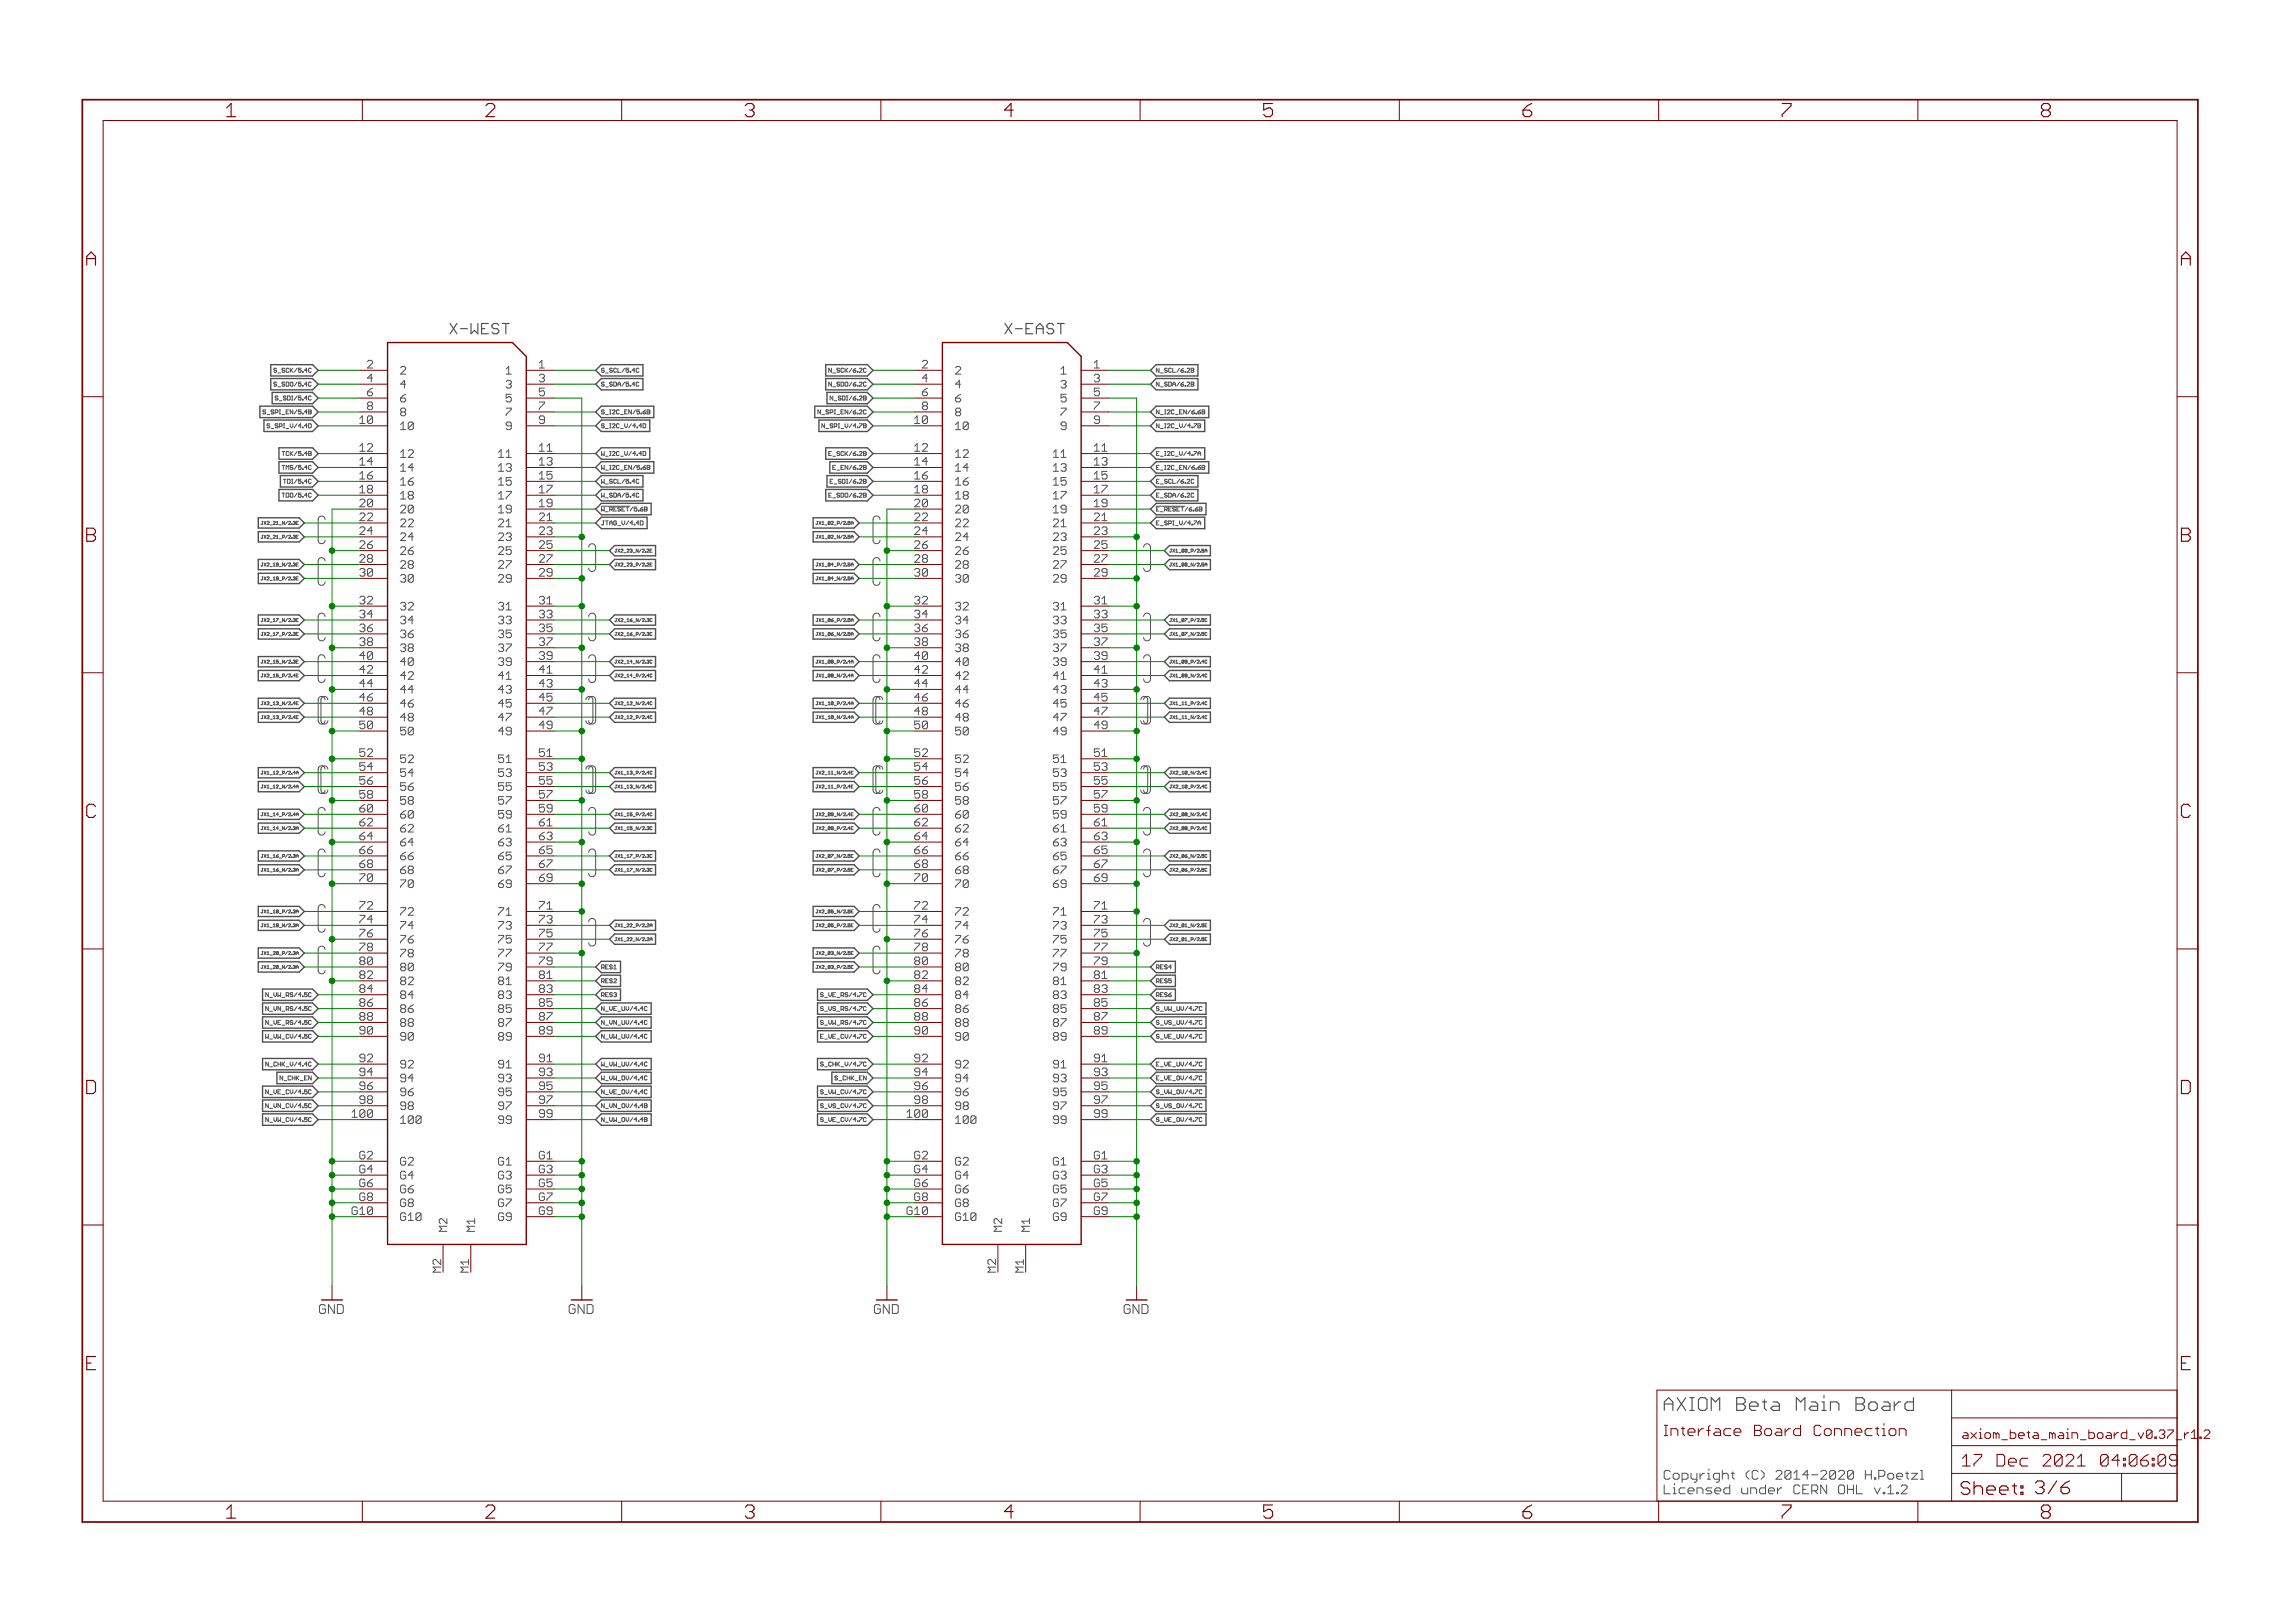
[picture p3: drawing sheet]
<svg xmlns="http://www.w3.org/2000/svg" width="420mm" height="297mm" viewBox="0 0 420 297" stroke-linecap="round" stroke-linejoin="round" font-family="sans-serif">
<defs><g id="words">
<g font-size="3.7" fill="#800000">
<text x="42.7" y="21.4">1</text>
<text x="90.1" y="21.4">2</text>
<text x="137.6" y="21.4">3</text>
<text x="185" y="21.4">4</text>
<text x="232.5" y="21.4">5</text>
<text x="280" y="21.4">6</text>
<text x="327.4" y="21.4">7</text>
<text x="374.9" y="21.4">8</text>
<text x="16.9" y="48.6">A</text>
<text x="400.4" y="48.6">A</text>
<text x="16.9" y="99.2">B</text>
<text x="400.4" y="99.2">B</text>
<text x="16.9" y="149.7">C</text>
<text x="400.4" y="149.7">C</text>
<text x="16.8" y="200.2">D</text>
<text x="400.3" y="200.2">D</text>
<text x="42.7" y="277.9">1</text>
<text x="90.1" y="277.9">2</text>
<text x="137.6" y="277.9">3</text>
<text x="185" y="277.9">4</text>
<text x="232.5" y="277.9">5</text>
<text x="280" y="277.9">6</text>
<text x="327.4" y="277.9">7</text>
<text x="374.9" y="277.9">8</text>
</g>
<text font-size="3.6" fill="#505050" x="305.8" y="258.2">AXIOM Beta Main Board</text>
<text font-size="3.6" fill="#800000" x="360.2" y="273.6">Sheet: 3/6</text>
<g font-size="3.2" fill="#800000">
<text x="360.4" y="268.4">17 Dec 2021</text>
<text x="382" y="268.4">04:06:09</text>
</g>
<g font-size="2.9" fill="#505050">
<text x="83.5" y="61.2">X-WEST</text>
<text x="186" y="61.2">X-EAST</text>
</g>
<text font-size="2.9" fill="#800000" x="305.8" y="262.8">Interface Board Connection</text>
<g font-size="2.5" fill="#800000">
<text x="58.8" y="240.5">GND</text>
<text x="104.5" y="240.5">GND</text>
<text x="160.4" y="240.5">GND</text>
<text x="206.1" y="240.5">GND</text>
</g>
<g font-size="2.5" fill="#505050">
<text x="305.8" y="270.8">Copyright (C) 2014-2020 H.Poetzl</text>
<text x="305.8" y="273.5">Licensed under CERN OHL v.1.2</text>
</g>
<g font-size="2.3" fill="#800000">
<text x="360.4" y="263.3">axiom_beta_main_board_v0.37_r</text>
<text x="399.1" y="263.3">1.2</text>
</g>
<g font-size="2.1" fill="#505050">
<text x="68.5" y="67.4">2</text>
<text x="68.5" y="70">4</text>
<text x="74.5" y="68.5">2</text>
<text x="99.9" y="70">3</text>
<text x="170.1" y="67.4">2</text>
<text x="170.1" y="70">4</text>
<text x="201.5" y="70">3</text>
<text x="67.1" y="77.6">10</text>
<text x="68.5" y="72.5">6</text>
<text x="68.5" y="75">8</text>
<text x="74.5" y="73.6">6</text>
<text x="74.5" y="76.2">8</text>
<text x="99.9" y="72.5">5</text>
<text x="168.7" y="77.6">10</text>
<text x="170.1" y="72.5">6</text>
<text x="170.1" y="75">8</text>
<text x="201.5" y="72.5">5</text>
<text x="67.1" y="82.7">12</text>
<text x="74.5" y="78.7">10</text>
<text x="74.5" y="83.8">12</text>
<text x="92.5" y="83.8">11</text>
<text x="99.9" y="82.7">11</text>
<text x="168.7" y="82.7">12</text>
<text x="176.1" y="78.7">10</text>
<text x="176.1" y="83.8">12</text>
<text x="194.1" y="83.8">11</text>
<text x="201.5" y="82.7">11</text>
<text x="67.1" y="85.2">14</text>
<text x="67.1" y="87.7">16</text>
<text x="74.5" y="86.3">14</text>
<text x="74.5" y="88.8">16</text>
<text x="92.5" y="86.3">13</text>
<text x="92.5" y="88.8">15</text>
<text x="99.9" y="85.2">13</text>
<text x="99.9" y="87.7">15</text>
<text x="168.7" y="85.2">14</text>
<text x="168.7" y="87.7">16</text>
<text x="176.1" y="86.3">14</text>
<text x="176.1" y="88.8">16</text>
<text x="194.1" y="86.3">13</text>
<text x="194.1" y="88.8">15</text>
<text x="201.5" y="85.2">13</text>
<text x="201.5" y="87.7">15</text>
<text x="67.1" y="90.3">18</text>
<text x="67.1" y="92.8">20</text>
<text x="67.1" y="95.4">22</text>
<text x="74.5" y="91.4">18</text>
<text x="74.5" y="93.9">20</text>
<text x="92.5" y="91.4">17</text>
<text x="92.5" y="93.9">19</text>
<text x="99.9" y="90.3">17</text>
<text x="99.9" y="92.8">19</text>
<text x="99.9" y="95.4">21</text>
<text x="168.7" y="90.3">18</text>
<text x="168.7" y="92.8">20</text>
<text x="168.7" y="95.4">22</text>
<text x="176.1" y="91.4">18</text>
<text x="176.1" y="93.9">20</text>
<text x="194.1" y="91.4">17</text>
<text x="194.1" y="93.9">19</text>
<text x="201.5" y="90.3">17</text>
<text x="201.5" y="92.8">19</text>
<text x="201.5" y="95.4">21</text>
<text x="67.1" y="97.9">24</text>
<text x="67.1" y="100.4">26</text>
<text x="74.5" y="96.5">22</text>
<text x="74.5" y="99">24</text>
<text x="74.5" y="101.5">26</text>
<text x="92.5" y="96.5">21</text>
<text x="92.5" y="99">23</text>
<text x="92.5" y="101.5">25</text>
<text x="99.9" y="97.9">23</text>
<text x="99.9" y="100.4">25</text>
<text x="168.7" y="97.9">24</text>
<text x="168.7" y="100.4">26</text>
<text x="176.1" y="96.5">22</text>
<text x="176.1" y="99">24</text>
<text x="176.1" y="101.5">26</text>
<text x="194.1" y="96.5">21</text>
<text x="194.1" y="99">23</text>
<text x="194.1" y="101.5">25</text>
<text x="201.5" y="97.9">23</text>
<text x="201.5" y="100.4">25</text>
<text x="67.1" y="103">28</text>
<text x="67.1" y="105.5">30</text>
<text x="74.5" y="104.1">28</text>
<text x="74.5" y="106.6">30</text>
<text x="92.5" y="104.1">27</text>
<text x="92.5" y="106.6">29</text>
<text x="99.9" y="103">27</text>
<text x="99.9" y="105.5">29</text>
<text x="168.7" y="103">28</text>
<text x="168.7" y="105.5">30</text>
<text x="176.1" y="104.1">28</text>
<text x="176.1" y="106.6">30</text>
<text x="194.1" y="104.1">27</text>
<text x="194.1" y="106.6">29</text>
<text x="201.5" y="103">27</text>
<text x="201.5" y="105.5">29</text>
<text x="67.1" y="110.6">32</text>
<text x="67.1" y="113.1">34</text>
<text x="74.5" y="111.7">32</text>
<text x="92.5" y="111.7">31</text>
<text x="99.9" y="110.6">31</text>
<text x="99.9" y="113.1">33</text>
<text x="168.7" y="110.6">32</text>
<text x="168.7" y="113.1">34</text>
<text x="176.1" y="111.7">32</text>
<text x="194.1" y="111.7">31</text>
<text x="201.5" y="110.6">31</text>
<text x="201.5" y="113.1">33</text>
<text x="67.1" y="115.7">36</text>
<text x="67.1" y="118.2">38</text>
<text x="74.5" y="114.2">34</text>
<text x="74.5" y="116.8">36</text>
<text x="74.5" y="119.3">38</text>
<text x="92.5" y="114.2">33</text>
<text x="92.5" y="116.8">35</text>
<text x="92.5" y="119.3">37</text>
<text x="99.9" y="115.7">35</text>
<text x="99.9" y="118.2">37</text>
<text x="168.7" y="115.7">36</text>
<text x="168.7" y="118.2">38</text>
<text x="176.1" y="114.2">34</text>
<text x="176.1" y="116.8">36</text>
<text x="176.1" y="119.3">38</text>
<text x="194.1" y="114.2">33</text>
<text x="194.1" y="116.8">35</text>
<text x="194.1" y="119.3">37</text>
<text x="201.5" y="115.7">35</text>
<text x="201.5" y="118.2">37</text>
<text x="67.1" y="120.7">40</text>
<text x="67.1" y="123.3">42</text>
<text x="67.1" y="125.8">44</text>
<text x="74.5" y="121.9">40</text>
<text x="74.5" y="124.4">42</text>
<text x="92.5" y="121.9">39</text>
<text x="92.5" y="124.4">41</text>
<text x="99.9" y="120.7">39</text>
<text x="99.9" y="123.3">41</text>
<text x="99.9" y="125.8">43</text>
<text x="168.7" y="120.7">40</text>
<text x="168.7" y="123.3">42</text>
<text x="168.7" y="125.8">44</text>
<text x="176.1" y="121.9">40</text>
<text x="176.1" y="124.4">42</text>
<text x="194.1" y="121.9">39</text>
<text x="194.1" y="124.4">41</text>
<text x="201.5" y="120.7">39</text>
<text x="201.5" y="123.3">41</text>
<text x="201.5" y="125.8">43</text>
<text x="67.1" y="128.4">46</text>
<text x="67.1" y="130.9">48</text>
<text x="74.5" y="126.9">44</text>
<text x="74.5" y="129.5">46</text>
<text x="92.5" y="126.9">43</text>
<text x="92.5" y="129.5">45</text>
<text x="99.9" y="128.4">45</text>
<text x="99.9" y="130.9">47</text>
<text x="168.7" y="128.4">46</text>
<text x="168.7" y="130.9">48</text>
<text x="176.1" y="126.9">44</text>
<text x="176.1" y="129.5">46</text>
<text x="194.1" y="126.9">43</text>
<text x="194.1" y="129.5">45</text>
<text x="201.5" y="128.4">45</text>
<text x="201.5" y="130.9">47</text>
<text x="67.1" y="133.4">50</text>
<text x="74.5" y="132">48</text>
<text x="74.5" y="134.6">50</text>
<text x="92.5" y="132">47</text>
<text x="92.5" y="134.6">49</text>
<text x="99.9" y="133.4">49</text>
<text x="168.7" y="133.4">50</text>
<text x="176.1" y="132">48</text>
<text x="176.1" y="134.6">50</text>
<text x="194.1" y="132">47</text>
<text x="194.1" y="134.6">49</text>
<text x="201.5" y="133.4">49</text>
<text x="67.1" y="138.5">52</text>
<text x="67.1" y="141.1">54</text>
<text x="67.1" y="143.6">56</text>
<text x="74.5" y="139.6">52</text>
<text x="74.5" y="142.2">54</text>
<text x="92.5" y="139.6">51</text>
<text x="92.5" y="142.2">53</text>
<text x="99.9" y="138.5">51</text>
<text x="99.9" y="141.1">53</text>
<text x="99.9" y="143.6">55</text>
<text x="168.7" y="138.5">52</text>
<text x="168.7" y="141.1">54</text>
<text x="168.7" y="143.6">56</text>
<text x="176.1" y="139.6">52</text>
<text x="176.1" y="142.2">54</text>
<text x="194.1" y="139.6">51</text>
<text x="194.1" y="142.2">53</text>
<text x="201.5" y="138.5">51</text>
<text x="201.5" y="141.1">53</text>
<text x="201.5" y="143.6">55</text>
<text x="67.1" y="146.1">58</text>
<text x="67.1" y="148.7">60</text>
<text x="74.5" y="144.7">56</text>
<text x="74.5" y="147.3">58</text>
<text x="74.5" y="149.8">60</text>
<text x="92.5" y="144.7">55</text>
<text x="92.5" y="147.3">57</text>
<text x="92.5" y="149.8">59</text>
<text x="99.9" y="146.1">57</text>
<text x="99.9" y="148.7">59</text>
<text x="168.7" y="146.1">58</text>
<text x="168.7" y="148.7">60</text>
<text x="176.1" y="144.7">56</text>
<text x="176.1" y="147.3">58</text>
<text x="176.1" y="149.8">60</text>
<text x="194.1" y="144.7">55</text>
<text x="194.1" y="147.3">57</text>
<text x="194.1" y="149.8">59</text>
<text x="201.5" y="146.1">57</text>
<text x="201.5" y="148.7">59</text>
<text x="67.1" y="151.2">62</text>
<text x="67.1" y="153.8">64</text>
<text x="74.5" y="152.3">62</text>
<text x="74.5" y="154.9">64</text>
<text x="92.5" y="152.3">61</text>
<text x="92.5" y="154.9">63</text>
<text x="99.9" y="151.2">61</text>
<text x="99.9" y="153.8">63</text>
<text x="168.7" y="151.2">62</text>
<text x="168.7" y="153.8">64</text>
<text x="176.1" y="152.3">62</text>
<text x="176.1" y="154.9">64</text>
<text x="194.1" y="152.3">61</text>
<text x="194.1" y="154.9">63</text>
<text x="201.5" y="151.2">61</text>
<text x="201.5" y="153.8">63</text>
<text x="67.1" y="156.3">66</text>
<text x="67.1" y="158.8">68</text>
<text x="67.1" y="161.4">70</text>
<text x="74.5" y="157.4">66</text>
<text x="74.5" y="160">68</text>
<text x="92.5" y="157.4">65</text>
<text x="92.5" y="160">67</text>
<text x="99.9" y="156.3">65</text>
<text x="99.9" y="158.8">67</text>
<text x="99.9" y="161.4">69</text>
<text x="168.7" y="156.3">66</text>
<text x="168.7" y="158.8">68</text>
<text x="168.7" y="161.4">70</text>
<text x="176.1" y="157.4">66</text>
<text x="176.1" y="160">68</text>
<text x="194.1" y="157.4">65</text>
<text x="194.1" y="160">67</text>
<text x="201.5" y="156.3">65</text>
<text x="201.5" y="158.8">67</text>
<text x="201.5" y="161.4">69</text>
<text x="67.1" y="166.5">72</text>
<text x="74.5" y="162.5">70</text>
<text x="74.5" y="167.6">72</text>
<text x="92.5" y="162.5">69</text>
<text x="92.5" y="167.6">71</text>
<text x="99.9" y="166.5">71</text>
<text x="168.7" y="166.5">72</text>
<text x="176.1" y="162.5">70</text>
<text x="176.1" y="167.6">72</text>
<text x="194.1" y="162.5">69</text>
<text x="194.1" y="167.6">71</text>
<text x="201.5" y="166.5">71</text>
<text x="67.1" y="169">74</text>
<text x="67.1" y="171.5">76</text>
<text x="74.5" y="170.1">74</text>
<text x="74.5" y="172.7">76</text>
<text x="92.5" y="170.1">73</text>
<text x="92.5" y="172.7">75</text>
<text x="99.9" y="169">73</text>
<text x="99.9" y="171.5">75</text>
<text x="168.7" y="169">74</text>
<text x="168.7" y="171.5">76</text>
<text x="176.1" y="170.1">74</text>
<text x="176.1" y="172.7">76</text>
<text x="194.1" y="170.1">73</text>
<text x="194.1" y="172.7">75</text>
<text x="201.5" y="169">73</text>
<text x="201.5" y="171.5">75</text>
<text x="67.1" y="174.1">78</text>
<text x="67.1" y="176.6">80</text>
<text x="67.1" y="179.2">82</text>
<text x="74.5" y="175.2">78</text>
<text x="74.5" y="177.7">80</text>
<text x="92.5" y="175.2">77</text>
<text x="92.5" y="177.7">79</text>
<text x="99.9" y="174.1">77</text>
<text x="99.9" y="176.6">79</text>
<text x="99.9" y="179.2">81</text>
<text x="168.7" y="174.1">78</text>
<text x="168.7" y="176.6">80</text>
<text x="168.7" y="179.2">82</text>
<text x="176.1" y="175.2">78</text>
<text x="176.1" y="177.7">80</text>
<text x="194.1" y="175.2">77</text>
<text x="194.1" y="177.7">79</text>
<text x="201.5" y="174.1">77</text>
<text x="201.5" y="176.6">79</text>
<text x="201.5" y="179.2">81</text>
<text x="67.1" y="181.7">84</text>
<text x="67.1" y="184.2">86</text>
<text x="74.5" y="180.3">82</text>
<text x="74.5" y="182.8">84</text>
<text x="74.5" y="185.4">86</text>
<text x="92.5" y="180.3">81</text>
<text x="92.5" y="182.8">83</text>
<text x="92.5" y="185.4">85</text>
<text x="99.9" y="181.7">83</text>
<text x="99.9" y="184.2">85</text>
<text x="168.7" y="181.7">84</text>
<text x="168.7" y="184.2">86</text>
<text x="176.1" y="180.3">82</text>
<text x="176.1" y="182.8">84</text>
<text x="176.1" y="185.4">86</text>
<text x="194.1" y="180.3">81</text>
<text x="194.1" y="182.8">83</text>
<text x="194.1" y="185.4">85</text>
<text x="201.5" y="181.7">83</text>
<text x="201.5" y="184.2">85</text>
<text x="67.1" y="186.8">88</text>
<text x="67.1" y="189.3">90</text>
<text x="74.5" y="187.9">88</text>
<text x="74.5" y="190.4">90</text>
<text x="92.5" y="187.9">87</text>
<text x="92.5" y="190.4">89</text>
<text x="99.9" y="186.8">87</text>
<text x="99.9" y="189.3">89</text>
<text x="168.7" y="186.8">88</text>
<text x="168.7" y="189.3">90</text>
<text x="176.1" y="187.9">88</text>
<text x="176.1" y="190.4">90</text>
<text x="194.1" y="187.9">87</text>
<text x="194.1" y="190.4">89</text>
<text x="201.5" y="186.8">87</text>
<text x="201.5" y="189.3">89</text>
<text x="67.1" y="194.4">92</text>
<text x="67.1" y="196.9">94</text>
<text x="74.5" y="195.5">92</text>
<text x="92.5" y="195.5">91</text>
<text x="99.9" y="194.4">91</text>
<text x="99.9" y="196.9">93</text>
<text x="168.7" y="194.4">92</text>
<text x="168.7" y="196.9">94</text>
<text x="176.1" y="195.5">92</text>
<text x="194.1" y="195.5">91</text>
<text x="201.5" y="194.4">91</text>
<text x="201.5" y="196.9">93</text>
<text x="67.1" y="199.5">96</text>
<text x="67.1" y="202">98</text>
<text x="74.5" y="198">94</text>
<text x="74.5" y="200.6">96</text>
<text x="74.5" y="203.1">98</text>
<text x="92.5" y="198">93</text>
<text x="92.5" y="200.6">95</text>
<text x="92.5" y="203.1">97</text>
<text x="99.9" y="199.5">95</text>
<text x="99.9" y="202">97</text>
<text x="168.7" y="199.5">96</text>
<text x="168.7" y="202">98</text>
<text x="176.1" y="198">94</text>
<text x="176.1" y="200.6">96</text>
<text x="176.1" y="203.1">98</text>
<text x="194.1" y="198">93</text>
<text x="194.1" y="200.6">95</text>
<text x="194.1" y="203.1">97</text>
<text x="201.5" y="199.5">95</text>
<text x="201.5" y="202">97</text>
<text x="65.8" y="204.6">100</text>
<text x="74.5" y="205.7">100</text>
<text x="92.5" y="205.7">99</text>
<text x="99.9" y="204.6">99</text>
<text x="167.3" y="204.6">100</text>
<text x="176.1" y="205.7">100</text>
<text x="194.1" y="205.7">99</text>
<text x="201.5" y="204.6">99</text>
<text x="66.8" y="212.2">G2</text>
<text x="66.8" y="214.7">G4</text>
<text x="74.5" y="213.3">G2</text>
<text x="74.5" y="215.8">G4</text>
<text x="92.2" y="213.3">G1</text>
<text x="92.2" y="215.8">G3</text>
<text x="99.9" y="212.2">G1</text>
<text x="99.9" y="214.7">G3</text>
<text x="168.4" y="212.2">G2</text>
<text x="168.4" y="214.7">G4</text>
<text x="176.1" y="213.3">G2</text>
<text x="176.1" y="215.8">G4</text>
<text x="193.8" y="213.3">G1</text>
<text x="193.8" y="215.8">G3</text>
<text x="201.5" y="212.2">G1</text>
<text x="201.5" y="214.7">G3</text>
<text x="66.8" y="217.2">G6</text>
<text x="66.8" y="219.8">G8</text>
<text x="74.5" y="218.4">G6</text>
<text x="74.5" y="220.9">G8</text>
<text x="92.2" y="218.4">G5</text>
<text x="92.2" y="220.9">G7</text>
<text x="99.9" y="217.2">G5</text>
<text x="99.9" y="219.8">G7</text>
<text x="168.4" y="217.2">G6</text>
<text x="168.4" y="219.8">G8</text>
<text x="176.1" y="218.4">G6</text>
<text x="176.1" y="220.9">G8</text>
<text x="193.8" y="218.4">G5</text>
<text x="193.8" y="220.9">G7</text>
<text x="201.5" y="217.2">G5</text>
<text x="201.5" y="219.8">G7</text>
<text x="65.5" y="222.3">G10</text>
<text x="74.5" y="223.4">G10</text>
<text x="83.1" y="225.4" transform="rotate(-90 83.1 225.4)">M2</text>
<text x="92.2" y="223.4">G9</text>
<text x="99.9" y="222.3">G9</text>
<text x="167" y="222.3">G10</text>
<text x="176.1" y="223.4">G10</text>
<text x="184.7" y="225.4" transform="rotate(-90 184.7 225.4)">M2</text>
<text x="193.8" y="223.4">G9</text>
<text x="201.5" y="222.3">G9</text>
<text x="82" y="233.3" transform="rotate(-90 82 233.3)">M2</text>
<text x="183.5" y="233.3" transform="rotate(-90 183.5 233.3)">M2</text>
</g>
<g font-size="1.1" fill="#505050">
<text x="51.6" y="70.7">S_SDO/5.4C</text>
<text x="51.9" y="68.2">S_SCK/5.4C</text>
<text x="111.3" y="68.2">S_SCL/5.4C</text>
<text x="111.3" y="70.7">S_SDA/5.4C</text>
<text x="153.1" y="70.7">N_SDO/6.2C</text>
<text x="153.3" y="68.2">N_SCK/6.2C</text>
<text x="212.9" y="68.2">N_SCL/6.2B</text>
<text x="212.9" y="70.7">N_SDA/6.2B</text>
<text x="50.3" y="75.8">S_SPI_EN/5.4B</text>
<text x="52.2" y="73.3">S_SDI/5.4C</text>
<text x="111.3" y="75.8">S_I2C_EN/5.6B</text>
<text x="151.7" y="75.8">N_SPI_EN/6.2C</text>
<text x="153.7" y="73.3">N_SDI/6.2B</text>
<text x="212.9" y="75.8">N_I2C_EN/6.6B</text>
<text x="50.9" y="78.3">S_SPI_V/4.4D</text>
<text x="53.2" y="83.4">TCK/5.4B</text>
<text x="111.3" y="78.3">S_I2C_V/4.4D</text>
<text x="111.3" y="83.4">W_I2C_V/4.4D</text>
<text x="152.5" y="78.3">N_SPI_V/4.7B</text>
<text x="153.5" y="83.4">E_SCK/6.2B</text>
<text x="212.9" y="78.3">N_I2C_V/4.7B</text>
<text x="212.9" y="83.4">E_I2C_V/4.7A</text>
<text x="53" y="86">TMS/5.4C</text>
<text x="53.5" y="88.5">TDI/5.4C</text>
<text x="111.3" y="88.5">W_SCL/5.4C</text>
<text x="111.3" y="86">W_I2C_EN/5.6B</text>
<text x="153.8" y="88.5">E_SDI/6.2B</text>
<text x="154.2" y="86">E_EN/6.2B</text>
<text x="212.9" y="88.5">E_SCL/6.2C</text>
<text x="212.9" y="86">E_I2C_EN/6.6B</text>
<text x="52.9" y="91">TDO/5.4C</text>
<text x="111.3" y="91">W_SDA/5.4C</text>
<text x="111.3" y="93.6">W_RESET/5.6B</text>
<text x="153.2" y="91">E_SDO/6.2B</text>
<text x="212.9" y="91">E_SDA/6.2C</text>
<text x="212.9" y="93.6">E_RESET/6.6B</text>
<text x="111.3" y="96.1">JTAG_V/4.4D</text>
<text x="212.9" y="96.1">E_SPI_V/4.7A</text>
<text x="111.3" y="177.4">RES1</text>
<text x="111.3" y="179.9">RES2</text>
<text x="212.9" y="177.4">RES4</text>
<text x="212.9" y="179.9">RES5</text>
<text x="50" y="182.4">N_VW_RS/4.5C</text>
<text x="50.3" y="185">N_VN_RS/4.5C</text>
<text x="111.3" y="185">N_VE_UV/4.4C</text>
<text x="111.3" y="182.5">RES3</text>
<text x="152.1" y="182.4">S_VE_RS/4.7C</text>
<text x="152.1" y="185">S_VS_RS/4.7C</text>
<text x="212.9" y="185">S_VW_UV/4.7C</text>
<text x="212.9" y="182.5">RES6</text>
<text x="49.7" y="190.1">W_VW_CV/4.5C</text>
<text x="50.4" y="187.5">N_VE_RS/4.5C</text>
<text x="111.3" y="190.1">N_VW_UV/4.4C</text>
<text x="111.3" y="187.5">N_VN_UV/4.4C</text>
<text x="151.7" y="187.5">S_VW_RS/4.7C</text>
<text x="152.1" y="190.1">E_VE_CV/4.7C</text>
<text x="212.9" y="190.1">S_VE_UV/4.7C</text>
<text x="212.9" y="187.5">S_VS_UV/4.7C</text>
<text x="50.2" y="195.2">N_CHK_V/4.4C</text>
<text x="52.4" y="197.7">N_CHK_EN</text>
<text x="111.3" y="195.1">W_VW_UV/4.4</text>
<text x="111.3" y="197.7">W_VW_OV/4.4</text>
<text x="152" y="195.2">S_CHK_V/4.7C</text>
<text x="154.2" y="197.7">S_CHK_EN</text>
<text x="212.9" y="195.1">E_VE_UV/4.7C</text>
<text x="212.9" y="197.7">E_VE_OV/4.7C</text>
<text x="50.2" y="202.8">N_VN_CV/4.5C</text>
<text x="50.3" y="200.2">N_VE_CV/4.5C</text>
<text x="111.3" y="202.8">N_VN_OV/4.4B</text>
<text x="111.3" y="200.2">N_VE_OV/4.4C</text>
<text x="151.7" y="200.2">S_VW_CV/4.7C</text>
<text x="152.1" y="202.8">S_VS_CV/4.7C</text>
<text x="212.9" y="202.8">S_VS_OV/4.7C</text>
<text x="212.9" y="200.2">S_VW_OV/4.7C</text>
<text x="49.9" y="205.3">N_VW_CV/4.5C</text>
<text x="111.3" y="205.3">N_VW_OV/4.4B</text>
<text x="152.1" y="205.3">S_VE_CV/4.7C</text>
<text x="212.9" y="205.3">S_VE_OV/4.7C</text>
</g>
<g font-size=".8" fill="#505050">
<text x="49.9" y="96">JX2_21_N/2.3E</text>
<text x="50.1" y="98.5">JX2_21_P/2.3E</text>
<text x="113.7" y="101.1">JX2_23_N/2.2E</text>
<text x="151.5" y="98.5">JX1_02_N/2.5A</text>
<text x="151.6" y="96">JX1_02_P/2.5A</text>
<text x="215.3" y="101.1">JX1_00_P/2.5A</text>
<text x="49.9" y="103.6">JX2_19_N/2.3E</text>
<text x="50.1" y="106.2">JX2_19_P/2.3E</text>
<text x="113.7" y="103.6">JX2_23_P/2.2E</text>
<text x="151.5" y="106.2">JX1_04_N/2.5A</text>
<text x="151.6" y="103.6">JX1_04_P/2.5A</text>
<text x="215.3" y="103.6">JX1_00_N/2.5A</text>
<text x="49.9" y="113.8">JX2_17_N/2.3E</text>
<text x="113.7" y="113.8">JX2_16_N/2.3C</text>
<text x="151.6" y="113.8">JX1_06_P/2.5A</text>
<text x="215.3" y="113.8">JX1_07_P/2.5C</text>
<text x="50.1" y="116.3">JX2_17_P/2.3E</text>
<text x="113.7" y="116.3">JX2_16_P/2.3C</text>
<text x="151.5" y="116.3">JX1_06_N/2.5A</text>
<text x="215.3" y="116.3">JX1_07_N/2.5C</text>
<text x="49.9" y="121.4">JX2_15_N/2.3E</text>
<text x="50.1" y="123.9">JX2_15_P/2.4E</text>
<text x="113.7" y="121.4">JX2_14_N/2.3C</text>
<text x="113.7" y="123.9">JX2_14_P/2.4C</text>
<text x="151.5" y="123.9">JX1_08_N/2.4A</text>
<text x="151.6" y="121.4">JX1_08_P/2.4A</text>
<text x="215.3" y="121.4">JX1_09_P/2.4C</text>
<text x="215.3" y="123.9">JX1_09_N/2.4C</text>
<text x="49.9" y="129">JX2_13_N/2.4E</text>
<text x="50.1" y="131.6">JX2_13_P/2.4E</text>
<text x="113.7" y="129">JX2_12_N/2.4C</text>
<text x="113.7" y="131.6">JX2_12_P/2.4C</text>
<text x="151.5" y="131.6">JX1_10_N/2.4A</text>
<text x="151.6" y="129">JX1_10_P/2.4A</text>
<text x="215.3" y="129">JX1_11_P/2.4C</text>
<text x="215.3" y="131.6">JX1_11_N/2.4C</text>
<text x="50" y="141.7">JX1_12_P/2.4A</text>
<text x="113.7" y="141.7">JX1_13_P/2.4C</text>
<text x="151.5" y="141.7">JX2_11_N/2.4E</text>
<text x="215.3" y="141.7">JX2_10_N/2.4C</text>
<text x="49.9" y="144.3">JX1_12_N/2.4A</text>
<text x="50" y="149.3">JX1_14_P/2.4A</text>
<text x="113.7" y="149.3">JX1_15_P/2.4C</text>
<text x="113.7" y="144.3">JX1_13_N/2.4C</text>
<text x="151.5" y="149.3">JX2_09_N/2.4E</text>
<text x="151.7" y="144.3">JX2_11_P/2.4E</text>
<text x="215.3" y="144.3">JX2_10_P/2.4C</text>
<text x="215.3" y="149.3">JX2_08_N/2.4C</text>
<text x="49.9" y="151.9">JX1_14_N/2.3A</text>
<text x="113.7" y="151.9">JX1_15_N/2.3C</text>
<text x="151.7" y="151.9">JX2_09_P/2.4E</text>
<text x="215.3" y="151.9">JX2_08_P/2.4C</text>
<text x="49.9" y="159.5">JX1_16_N/2.3A</text>
<text x="50" y="157">JX1_16_P/2.3A</text>
<text x="113.7" y="157">JX1_17_P/2.3C</text>
<text x="113.7" y="159.5">JX1_17_N/2.3C</text>
<text x="151.5" y="157">JX2_07_N/2.5E</text>
<text x="151.7" y="159.5">JX2_07_P/2.5E</text>
<text x="215.3" y="157">JX2_06_N/2.5C</text>
<text x="215.3" y="159.5">JX2_06_P/2.5C</text>
<text x="50" y="167.1">JX1_18_P/2.3A</text>
<text x="151.5" y="167.1">JX2_05_N/2.5E</text>
<text x="49.9" y="169.7">JX1_18_N/2.3A</text>
<text x="113.7" y="172.2">JX1_22_N/2.2A</text>
<text x="113.7" y="169.7">JX1_22_P/2.2A</text>
<text x="151.7" y="169.7">JX2_05_P/2.5E</text>
<text x="215.3" y="172.2">JX2_01_P/2.5E</text>
<text x="215.3" y="169.7">JX2_01_N/2.5E</text>
<text x="49.9" y="177.3">JX1_20_N/2.3A</text>
<text x="50" y="174.7">JX1_20_P/2.3A</text>
<text x="151.5" y="174.7">JX2_03_N/2.5E</text>
<text x="151.7" y="177.3">JX2_03_P/2.5E</text>
</g>
</g></defs>
<g fill="none" stroke="#505050" stroke-width=".18">
<path d="M48.6 75.1l-.1-.1-.4 .1 .2 .3 .3 .1-.1 .3-.4-.2M48.9 75.9h.5M49.4 77.7l-.4-.1-.1 .2 .4 .1 .1 .3-.1 .1-.4-.1M49.6 78.4h.5M49.6 75.6l.4 .2M50 75l-.4 .1 .2 .3h.2M50.4 78.2l.4 .1M50.6 67.5l-.4-.1-.1 .2 .4 .2 .1 .2-.1 .1-.4-.1M50.6 70.1l-.4-.2-.1 .3 .4 .1 .1 .2-.1 .2-.4-.2M50.8 77.6l-.4 .1 .1 .2h.3M50.9 72.6l-.1-.1-.4 .1 .1 .3 .4 .1-.1 .2-.4-.1M50.9 68.3h.5"/>
<path d="M50.9 70.8h.5M51.1 73.3h.5M65.9 77.5h.9M65.9 76.6l.4-.5v1.4M67.3 71.7v.5l.2 .2h.5M67.3 71.7h.7M67.5 74.3l-.2 .2v.2l.2 .3h.5M67.5 74.3h.5M68 66h-.5l-.2 .2M68 68.5l-.7 .7h.9M68 73.6h-.5l-.2 .2v.2l.2 .3M68.2 66.4l-.9 1h.9"/>
<path d="M68.2 71l-.5 .3-.4 .4M73.3 72.9v.4l.3 .3h.4M73.3 72.9h.7M73.3 78.6h1M73.3 77.7l.5-.5v1.4M73.6 75.4l-.3 .2v.3l.3 .2h.4M73.6 75.4h.4M74 67.1h-.4l-.3 .2M74 74.7h-.4l-.3 .2v.3l.3 .2M74.3 67.5l-1 1h1M74.3 70.3h-1l.7-.7v1.4M74.3 72.2l-.5 .2-.5 .5"/>
<path d="M92.7 68.5h.9M92.7 69.8l.2-.2h.5l.2 .2v.3l-.2 .2M92.7 74.7h.9v.2l-.9 1v.2M92.7 67.5l.4-.4v1.4M93.1 70.3h.3M93.4 70.3l.2 .2v.3l-.2 .2h-.5l-.2-.2M93.6 72.2h-.9v.7l.7-.3 .2 .3v.4l-.2 .3h-.5l-.2-.3M93.6 77.9h-.7l-.2-.2v-.2l.2-.3h.5l.2 .3v.9l-.2 .2h-.5l-.2-.2M98.7 67.4h1M98.7 69.7l.3 .2h.4M98.7 72.2l.3 .2h.4M98.7 73.6h1v.2l-1 .9v.3"/>
<path d="M98.7 66.4l.5-.4v1.4M99.2 69.2h.2M99.4 68.5h-.4l-.3 .2M99.7 71h-1v.7l.7-.2M99.7 76.8h-.7l-.3-.2v-.3l.3-.2h.4l.3 .2v1l-.3 .2h-.4l-.3-.2M110.6 67.5l-.4-.1-.1 .2 .4 .2 .1 .2-.1 .1-.4-.1M110.6 70.1l-.4-.2-.1 .3 .4 .1 .1 .2-.1 .2-.4-.2M110.6 75.1l-.4-.1-.1 .3 .4 .1 .1 .2-.1 .2-.4-.2M110.6 77.7l-.4-.1-.1 .2 .4 .1 .1 .3-.1 .1-.4-.1M110.9 68.3h.5M110.9 70.8h.5M110.9 78.4h.5"/>
<path d="M110.9 75.9h.5M150.2 75v.8l-.5-.8v.8M150.5 75.9h.5M151 77.6v.7l-.5-.7v.7M151.2 78.4h.5M151.2 75.6l.4 .2M151.6 75l-.4 .1 .1 .3h.3M152 78.2l.3 .1M152.2 67.4v.7l-.5-.7v.7M152.2 69.9v.8l-.5-.8v.8M152.3 77.6l-.3 .1 .1 .2h.2M152.5 68.3h.5"/>
<path d="M152.5 70.8h.5M152.5 72.5v.7l-.5-.7v.7M152.7 73.3h.5M167.4 77.5h1M167.4 76.6l.5-.5v1.4M168.9 71.7v.5l.2 .2h.5M168.9 71.7h.7M169.1 74.3l-.2 .2v.2l.2 .3h.5M169.1 74.3h.5M169.6 66h-.5l-.2 .2M169.6 68.5l-.7 .7h.9M169.6 73.6h-.5l-.2 .2v.2l.2 .3"/>
<path d="M169.8 66.4l-.9 1h.9M169.8 71l-.5 .3-.4 .4M174.9 67.3l.3-.2h.4l.3 .2v.2l-1 1h1M174.9 72.9h.7l.3 .2v.2l-.3 .3h-.4l-.3-.3zM174.9 78.6h1M174.9 77.7l.5-.5v1.4M175.2 75.4l-.3-.2v-.3l.3-.2h.4l.3 .2v.3l-.3 .2M175.2 75.4l-.3 .2v.3l.3 .2h.4l.3-.2v-.3l-.3-.2M175.2 75.4h.4M175.9 70.3h-1l.7-.7v1.4M175.9 72.2l-.5 .2-.5 .5M194.2 67.5l.5-.4v1.4"/>
<path d="M194.2 68.5h1M194.2 69.8l.3-.2h.4l.3 .2v.3l-.3 .2M194.2 74.7h1v.2l-1 1v.2M194.7 70.3h.2M194.9 70.3l.3 .2v.3l-.3 .2h-.4l-.3-.2M195.2 72.2h-1v.7l.7-.3 .3 .3v.4l-.3 .3h-.4l-.3-.3M195.2 77.9h-.7l-.3-.2v-.2l.3-.3h.4l.3 .3v.9l-.3 .2h-.4l-.3-.2M200.3 66.4l.5-.4v1.4M200.3 67.4h1M200.3 69.7l.3 .2h.4M200.3 73.6h1v.2l-1 .9v.3M200.3 72.2l.3 .2h.4"/>
<path d="M200.8 69.2h.2M201 68.5h-.4l-.3 .2M201.3 71h-1v.7l.7-.2M201.3 76.8h-.7l-.3-.2v-.3l.3-.2h.4l.3 .2v1l-.3 .2h-.4l-.3-.2M212.2 67.4v.7l-.5-.7v.7M212.2 69.9v.8l-.5-.8v.8M212.2 75v.8l-.5-.8v.8M212.2 77.6v.7l-.5-.7v.7M212.4 68.3h.6M212.4 70.8h.6M212.4 78.4h.6M212.4 75.9h.6"/>
<path d="M48 95.4h.2M48 98h.2M48 95.4v.5v.1l-.2-.1M48 98v.4v.1l-.2-.1M48.3 95.4l.4 .6M48.3 98l.4 .5M48.7 95.4l-.4 .6M48.7 98l-.4 .5M48.9 95.5l.1-.1 .3 .1-.4 .5h.4M48.9 98.1l.1-.1 .3 .1-.4 .4h.4M49.5 96.1h.3M49.5 98.6h.3"/>
<path d="M51.6 82.6h.5M51.6 90.3h.5M51.6 85.2h.5M51.9 87.7h.5M51.9 82.6v.8M51.9 85.2v.7M51.9 90.3v.7M52.1 87.7v.8M52.6 85.4l-.2-.2v.7M52.7 90.3h-.3v.7h.3M52.9 82.8l-.2-.2-.3 .2 .1 .6 .4-.2M53.1 87.8l-.1-.1h-.4v.8h.4l.1-.2"/>
<path d="M59.5 95.1a.63 .63 0 0 0-.6-.7 .63 .63 0 0 0-.6 .7v3.8a.63 .63 0 0 0 .6 .6 .63 .63 0 0 0 .6-.6M65.9 82.6h.9M65.9 85.1h.9M65.9 87.7h.9M65.9 90.2h.9M65.9 81.7l.4-.5v1.4M65.9 84.2l.4-.5v1.4M65.9 86.7l.4-.4v1.4M65.9 89.3l.4-.5v1.4M66.6 91.4h-.5l-.2 .2M66.6 96.4h-.5l-.2 .3M66.6 93.9h-.5l-.2 .2"/>
<path d="M66.6 99h-.5l-.2 .2M66.8 91.8l-.9 1h.9M66.8 94.4l-.9 .9h.9M66.8 96.9l-.9 .9h.9M66.8 99.4l-.9 1h.9M73.3 83.7h1M73.3 86.3h1M73.3 88.8h1M73.3 91.3h1M73.3 82.8l.5-.5v1.4M73.3 85.3l.5-.4v1.4M73.3 87.9l.5-.5v1.4"/>
<path d="M73.3 90.4l.5-.5v1.4M74 92.5h-.4l-.3 .2M74 95h-.4l-.3 .2M74 97.5h-.4l-.3 .3M74.3 92.9l-1 1h1M74.3 95.5l-1 .9h1M74.3 98l-1 .9h1M91.3 83.7h.9M91.3 86.3h.9M91.3 88.8h.9M91.3 91.3h.9M91.3 93.9h.9"/>
<path d="M91.3 82.8l.4-.5v1.4M91.3 85.3l.4-.4v1.4M91.3 87.9l.4-.5v1.4M91.3 90.4l.4-.5v1.4M91.3 92.9l.4-.4v1.4M92 95h-.5l-.2 .2M92 97.5h-.5l-.2 .3M92.2 95.5l-.9 .9h.9M92.2 98l-.9 .9h.9M98.7 82.6h1M98.7 85.1h1M98.7 87.7h1"/>
<path d="M98.7 90.2h1M98.7 92.8h1M98.7 81.7l.5-.5v1.4M98.7 84.2l.5-.5v1.4M98.7 86.7l.5-.4v1.4M98.7 89.3l.5-.5v1.4M98.7 91.8l.5-.4v1.4M99.4 96.4h-.4l-.3 .3M99.4 93.9h-.4l-.3 .2M99.4 99h-.4l-.3 .2M99.7 94.4l-1 .9h1M99.7 96.9l-1 .9h1"/>
<path d="M99.7 99.4l-1 1h1M110.1 92.6h5.2M110.1 82.6v.8l.3-.3 .2 .3v-.8M110.1 85.2v.7l.3-.2 .2 .2v-.7M110.1 87.7v.8l.3-.3 .2 .3v-.8M110.1 90.3v.7l.3-.3 .2 .3v-.7M110.1 92.8v.7l.3-.2 .2 .2v-.7M110.4 95.3h.2M110.5 95.3v.6l-.1 .2-.3-.2M110.9 91.1h.5M110.9 88.6h.5M110.9 83.5h.5"/>
<path d="M110.9 86h.5M110.9 93.7h.5M149.5 95.4h.2M149.5 98h.2M149.6 95.4v.5l-.1 .1-.1-.1M149.6 98v.4l-.1 .1-.1-.1M149.9 95.4l.4 .6M149.9 98l.4 .5M150.3 95.4l-.4 .6M150.3 98l-.4 .5M150.5 95.6l.2-.2v.6M150.5 98.1l.2-.1v.5"/>
<path d="M150.5 96h.4M150.5 98.5h.4M151 96.1h.4M151 98.6h.4M151.7 90.6h.3M151.7 83h.3M152 88.1h.2M152.2 82.6h-.5v.8h.5M152.2 90.3h-.5v.7h.5M152.5 87.7h-.5v.8h.5M152.5 91.1h.5M152.5 83.5h.5"/>
<path d="M152.5 85.6h.2M152.7 88.6h.5M153 85.2h-.5v.7h.5M153.2 86h.5M153.5 88.3l.1 .2M153.6 87.7l-.1 .1 .1 .3M161.1 95.1a.63 .63 0 0 0-.6-.7 .63 .63 0 0 0-.7 .7v3.8a.63 .63 0 0 0 .7 .6 .63 .63 0 0 0 .6-.6M167.4 81.7l.5-.5v1.4M167.4 84.2l.5-.5v1.4M167.4 86.7l.5-.4v1.4M167.4 89.3l.5-.5v1.4M167.4 82.6h1"/>
<path d="M167.4 85.1h1M167.4 87.7h1M167.4 90.2h1M168.1 96.4h-.4l-.3 .3M168.1 91.4h-.4l-.3 .2M168.1 93.9h-.4l-.3 .2M168.1 99h-.4l-.3 .2M168.4 96.9l-1 .9h1M168.4 91.8l-1 1h1M168.4 94.4l-1 .9h1M168.4 99.4l-1 1h1M174.9 82.8l.5-.5v1.4"/>
<path d="M174.9 85.3l.5-.4v1.4M174.9 87.9l.5-.5v1.4M174.9 90.4l.5-.5v1.4M174.9 83.7h1M174.9 86.3h1M174.9 88.8h1M174.9 91.3h1M175.6 92.5h-.4l-.3 .2M175.6 95h-.4l-.3 .2M175.6 97.5h-.4l-.3 .3M175.9 92.9l-1 1h1M175.9 95.5l-1 .9h1"/>
<path d="M175.9 98l-1 .9h1M192.8 82.8l.5-.5v1.4M192.8 85.3l.5-.4v1.4M192.8 87.9l.5-.5v1.4M192.8 90.4l.5-.5v1.4M192.8 92.9l.5-.4v1.4M192.8 83.7h1M192.8 86.3h1M192.8 88.8h1M192.8 91.3h1M192.8 93.9h1M193.5 95h-.4l-.3 .2"/>
<path d="M193.5 97.5h-.4l-.3 .3M193.8 95.5l-1 .9h1M193.8 98l-1 .9h1M200.3 81.7l.5-.5v1.4M200.3 84.2l.5-.5v1.4M200.3 86.7l.5-.4v1.4M200.3 89.3l.5-.5v1.4M200.3 91.8l.5-.4v1.4M200.3 82.6h1M200.3 85.1h1M200.3 87.7h1M200.3 90.2h1"/>
<path d="M200.3 92.8h1M201 96.4h-.4l-.3 .3M201 93.9h-.4l-.3 .2M201 99h-.4l-.3 .2M201.3 94.4l-1 .9h1M201.3 96.9l-1 .9h1M201.3 99.4l-1 1h1M211.7 92.6h5.2M211.7 88.1h.3M211.7 90.6h.3M211.7 95.7h.3M211.7 83h.3"/>
<path d="M211.7 85.6h.3M211.7 93.2h.3M212.2 82.6h-.5v.8h.5M212.2 87.7h-.5v.8h.5M212.2 92.8h-.5v.7h.5M212.2 95.3h-.5v.8h.5M212.2 85.2h-.5v.7h.5M212.2 90.3h-.5v.7h.5M212.4 91.1h.6M212.4 88.6h.6M212.4 83.5h.6M212.4 96.2h.6"/>
<path d="M212.4 86h.6M212.4 93.7h.6M48 113.2h.2M48 115.7h.2M48 105.6h.2M48 103h.2M48 113.2v.5v.1l-.2-.1M48 115.7v.5v.1l-.2-.1M48 105.6v.4v.2l-.2-.2M48 103v.5v.1l-.2-.1M48.3 105.6l.4 .6M48.3 115.7l.4 .6"/>
<path d="M48.3 113.2l.4 .6M48.3 103l.4 .6M48.7 105.6l-.4 .6M48.7 115.7l-.4 .6M48.7 113.2l-.4 .6M48.7 103l-.4 .6M48.9 115.8l.1-.1 .3 .1-.4 .5h.4M48.9 113.3l.1-.1 .3 .1-.4 .5h.4M48.9 105.7l.1-.1 .3 .1-.4 .5h.4M48.9 103.1l.1-.1 .3 .1-.4 .5h.4M49.5 106.2h.3M49.5 116.4h.3"/>
<path d="M49.5 113.9h.3M49.5 103.7h.3M59.5 102.7a.63 .63 0 0 0-.6-.7 .63 .63 0 0 0-.6 .7v3.8a.63 .63 0 0 0 .6 .6 .63 .63 0 0 0 .6-.6M59.5 112.8a.63 .63 0 0 0-.6-.6 .63 .63 0 0 0-.6 .6v3.8a.63 .63 0 0 0 .6 .7 .63 .63 0 0 0 .6-.7M65.9 105.2l.2 .3h.5M65.9 110.3l.2 .2h.5M65.9 112.8l.2 .3h.5M65.9 115.4l.2 .2h.5M65.9 117.9l.2 .3h.5M66.3 104.8h.3M66.3 109.8h.3M66.3 112.4h.3"/>
<path d="M66.3 114.9h.3M66.3 117.5h.3M66.6 104.1h-.5l-.2 .2M66.6 101.5h-.5l-.2 .2M66.6 109.1h-.5l-.2 .3M66.6 114.2h-.5l-.2 .2M66.6 111.7h-.5l-.2 .2M66.6 116.7h-.5l-.2 .3M66.6 119.3l-.7 .7h.9M66.8 102l-.9 .9h.9M73.3 106.3l.3 .3h.4M73.3 111.4l.3 .2h.4"/>
<path d="M73.3 113.9l.3 .3h.4M73.3 116.5l.3 .2h.4M73.3 119l.3 .3h.4M73.8 105.9h.2M73.8 110.9h.2M73.8 113.5h.2M73.8 116h.2M73.8 118.6h.2M74 100.1h-.4l-.3 .2M74 102.6h-.4l-.3 .2M74 105.2h-.4l-.3 .2M74 110.2h-.4l-.3 .3"/>
<path d="M74 112.8h-.4l-.3 .2M74 115.3h-.4l-.3 .2M74 117.9h-.4l-.3 .2M74.3 100.5l-1 1h1M74.3 103.1l-1 .9h1M91.3 111.4l.2 .2h.5M91.3 113.9l.2 .3h.5M91.3 116.5l.2 .2h.5M91.3 119l.2 .3h.5M91.7 110.9h.3M91.7 113.5h.3M91.7 116h.3"/>
<path d="M91.7 118.6h.3M92 100.1h-.5l-.2 .2M92 102.6h-.5l-.2 .2M92 105.2h-.5l-.2 .2M92 110.2h-.5l-.2 .3M92 112.8h-.5l-.2 .2M92 115.3h-.5l-.2 .2M92 117.9h-.5l-.2 .2M92.2 100.5l-.9 1h.9M92.2 103.1l-.9 .9h.9M92.2 105.6l-.9 1h.9M98.7 110.3l.3 .2h.4"/>
<path d="M98.7 112.8l.3 .3h.4M98.7 115.4l.3 .2h.4M98.7 117.9l.3 .3h.4M99.2 109.8h.2M99.2 112.4h.2M99.2 114.9h.2M99.2 117.5h.2M99.2 120h.2M99.4 104.1h-.4l-.3 .2M99.4 101.5h-.4l-.3 .2M99.4 109.1h-.4l-.3 .3M99.4 114.2h-.4l-.3 .2"/>
<path d="M99.4 111.7h-.4l-.3 .2M99.4 119.3h-.4l-.3 .2M99.4 116.7h-.4l-.3 .3M99.7 102l-1 .9h1M99.7 104.5l-1 1h1M107.8 112.8a.63 .63 0 0 1 .6-.6 .63 .63 0 0 1 .7 .6v3.8a.63 .63 0 0 1-.7 .7 .63 .63 0 0 1-.6-.7M107.8 100.1a.63 .63 0 0 1 .6-.6 .63 .63 0 0 1 .7 .6v3.8a.63 .63 0 0 1-.7 .7 .63 .63 0 0 1-.6-.7M112.7 113.2h.2M112.7 115.7h.2M112.7 100.5h.2M112.7 103h.2M112.8 113.2v.5l-.1 .1-.2-.1"/>
<path d="M112.8 115.7v.5l-.1 .1-.2-.1M112.8 100.5v.5l-.1 .1-.2-.1M112.8 103v.5l-.1 .1-.2-.1M113.1 113.2l.4 .6M113.1 115.7l.4 .6M113.1 100.5l.4 .6M113.1 103l.4 .6M113.5 113.2l-.4 .6M113.5 115.7l-.4 .6M113.5 100.5l-.4 .6M113.5 103l-.4 .6M149.5 113.2h.2"/>
<path d="M149.5 115.7h.2M149.5 105.6h.2M149.5 103h.2M149.6 113.2v.5l-.1 .1-.1-.1M149.6 115.7v.5l-.1 .1-.1-.1M149.6 105.6v.4l-.1 .2-.1-.2M149.6 103v.5l-.1 .1-.1-.1M149.9 105.6l.4 .6M149.9 115.7l.4 .6M149.9 113.2l.4 .6M149.9 103l.4 .6M150.3 105.6l-.4 .6"/>
<path d="M150.3 115.7l-.4 .6M150.3 113.2l-.4 .6M150.3 103l-.4 .6M150.5 113.8h.4M150.5 116.3h.4M150.5 106.2h.4M150.5 105.8l.2-.2v.6M150.5 103.2l.2-.2v.6M150.5 113.4l.2-.2v.6M150.5 115.9l.2-.2v.6M150.5 103.6h.4M151 106.2h.4"/>
<path d="M151 116.4h.4M151 113.9h.4M151 103.7h.4M161.1 102.7a.63 .63 0 0 0-.6-.7 .63 .63 0 0 0-.7 .7v3.8a.63 .63 0 0 0 .7 .6 .63 .63 0 0 0 .6-.6M161.1 112.8a.63 .63 0 0 0-.6-.6 .63 .63 0 0 0-.7 .6v3.8a.63 .63 0 0 0 .7 .7 .63 .63 0 0 0 .6-.7M167.4 105.2l.3 .3h.4M167.4 110.3l.3 .2h.4M167.4 112.8l.3 .3h.4M167.4 115.4l.3 .2h.4M167.4 117.9l.3 .3h.4M167.9 104.8h.2M167.9 109.8h.2"/>
<path d="M167.9 112.4h.2M167.9 114.9h.2M167.9 117.5h.2M168.1 104.1h-.4l-.3 .2M168.1 101.5h-.4l-.3 .2M168.1 109.1h-.4l-.3 .3M168.1 114.2h-.4l-.3 .2M168.1 111.7h-.4l-.3 .2M168.1 116.7h-.4l-.3 .3M168.1 119.3l-.7 .7h1M168.4 102l-1 .9h1M174.9 106.3l.3 .3h.4"/>
<path d="M174.9 111.4l.3 .2h.4M174.9 113.9l.3 .3h.4M174.9 116.5l.3 .2h.4M174.9 119l.3 .3h.4M175.4 105.9h.2M175.4 110.9h.2M175.4 113.5h.2M175.4 116h.2M175.4 118.6h.2M175.6 100.1h-.4l-.3 .2M175.6 102.6h-.4l-.3 .2M175.6 105.2h-.4l-.3 .2"/>
<path d="M175.6 110.2h-.4l-.3 .3M175.6 112.8h-.4l-.3 .2M175.6 115.3h-.4l-.3 .2M175.6 117.9h-.4l-.3 .2M175.9 100.5l-1 1h1M175.9 103.1l-1 .9h1M192.8 111.4l.3 .2h.4M192.8 113.9l.3 .3h.4M192.8 116.5l.3 .2h.4M192.8 119l.3 .3h.4M193.3 110.9h.2M193.3 113.5h.2"/>
<path d="M193.3 116h.2M193.3 118.6h.2M193.5 100.1h-.4l-.3 .2M193.5 102.6h-.4l-.3 .2M193.5 105.2h-.4l-.3 .2M193.5 110.2h-.4l-.3 .3M193.5 112.8h-.4l-.3 .2M193.5 115.3h-.4l-.3 .2M193.5 117.9h-.4l-.3 .2M193.8 100.5l-1 1h1M193.8 103.1l-1 .9h1M193.8 105.6l-1 1h1"/>
<path d="M200.3 110.3l.3 .2h.4M200.3 112.8l.3 .3h.4M200.3 115.4l.3 .2h.4M200.3 117.9l.3 .3h.4M200.8 109.8h.2M200.8 112.4h.2M200.8 114.9h.2M200.8 117.5h.2M200.8 120h.2M201 104.1h-.4l-.3 .2M201 101.5h-.4l-.3 .2M201 109.1h-.4l-.3 .3"/>
<path d="M201 114.2h-.4l-.3 .2M201 111.7h-.4l-.3 .2M201 119.3h-.4l-.3 .2M201 116.7h-.4l-.3 .3M201.3 102l-1 .9h1M201.3 104.5l-1 1h1M209.4 112.8a.63 .63 0 0 1 .6-.6 .63 .63 0 0 1 .6 .6v3.8a.63 .63 0 0 1-.6 .7 .63 .63 0 0 1-.6-.7M209.4 100.1a.63 .63 0 0 1 .6-.6 .63 .63 0 0 1 .6 .6v3.8a.63 .63 0 0 1-.6 .7 .63 .63 0 0 1-.6-.7M214.3 113.2h.2M214.3 115.7h.2M214.3 100.5h.2M214.3 103h.2"/>
<path d="M214.4 113.2v.5l-.1 .1-.2-.1M214.4 100.5v.5l-.1 .1-.2-.1M214.4 103v.5l-.1 .1-.2-.1M214.4 115.7v.5l-.1 .1-.2-.1M214.7 113.2l.4 .6M214.7 115.7l.4 .6M214.7 100.5l.4 .6M214.7 103l.4 .6M215.1 113.2l-.4 .6M215.1 115.7l-.4 .6M215.1 100.5l-.4 .6M215.1 103l-.4 .6"/>
<path d="M48 120.8h.2M48 123.4h.2M48 128.4h.2M48 131h.2M48 128.4v.5h-.2M48 120.8v.5v.1l-.2-.1M48 123.4v.4h-.2M48 131v.4h-.2M48.3 123.4l.4 .5M48.3 120.8l.4 .6M48.3 131l.4 .5M48.3 128.4l.4 .6"/>
<path d="M48.7 123.4l-.4 .5M48.7 120.8l-.4 .6M48.7 131l-.4 .5M48.7 128.4l-.4 .6M48.9 120.9h.4l-.4 .5h.4M48.9 123.4h.4l-.4 .5h.4M48.9 128.5h.4l-.4 .5h.4M48.9 131.1h.4l-.4 .4h.4M49.5 124h.3M49.5 121.5h.3M49.5 129.1h.3M49.5 131.6h.3"/>
<path d="M59.5 120.5a.63 .63 0 0 0-.6-.7 .63 .63 0 0 0-.6 .7v3.8a.63 .63 0 0 0 .6 .6 .63 .63 0 0 0 .6-.6M59.5 128.1a.63 .63 0 0 0-.6-.7 .63 .63 0 0 0-.6 .7v3.8a.63 .63 0 0 0 .6 .6 .63 .63 0 0 0 .6-.6M60 128.1a.63 .63 0 0 0-.6-.7 .63 .63 0 0 0-.6 .7v3.8a.63 .63 0 0 0 .6 .6 .63 .63 0 0 0 .6-.6M65.9 133.1l.2 .3h.5M65.9 138.2l.2 .3h.5M66.6 121.8l-.7 .7h.9M66.6 124.4l-.7 .7h.9M66.6 126.9l-.7 .7h.9M66.6 129.4l-.7 .7h.9M66.8 132h-.9v.7l.7-.3M66.8 139.6h-.9v.7l.7-.2M66.8 137.1h-.9v.7l.7-.3"/>
<path d="M73.3 134.3l.3 .2h.4M73.3 139.3l.3 .3h.4M74 120.4l-.7 .7h1M74 122.9l-.7 .7h1M74 125.5l-.7 .7h1M74 128l-.7 .7h1M74 130.6l-.7 .7h1M74.3 133.1h-1v.7l.7-.2M74.3 138.2h-1v.7l.7-.3M91.3 121.6l.2 .2h.5M91.3 139.3l.2 .3h.5M91.7 121.1h.3"/>
<path d="M92 120.4h-.5l-.2 .2M92 122.9l-.7 .7h.9M92 125.5l-.7 .7h.9M92 128l-.7 .7h.9M92 130.6l-.7 .7h.9M92 133.1l-.7 .7h.9M92.2 138.2h-.9v.7l.7-.3M98.7 120.5l.3 .2h.4M98.7 138.2l.3 .3h.4M99.4 121.8l-.7 .7h1M99.4 124.4l-.7 .7h1M99.4 126.9l-.7 .7h1"/>
<path d="M99.4 129.4l-.7 .7h1M99.4 132l-.7 .7h1M99.7 139.6h-1v.7l.7-.2M99.7 137.1h-1v.7l.7-.3M107.3 128.1a.63 .63 0 0 1 .6-.7 .63 .63 0 0 1 .6 .7v3.8a.63 .63 0 0 1-.6 .6 .63 .63 0 0 1-.6-.6M107.8 128.1a.63 .63 0 0 1 .6-.7 .63 .63 0 0 1 .7 .7v3.8a.63 .63 0 0 1-.7 .6 .63 .63 0 0 1-.6-.6M107.8 120.5a.63 .63 0 0 1 .6-.7 .63 .63 0 0 1 .7 .7v3.8a.63 .63 0 0 1-.7 .6 .63 .63 0 0 1-.6-.6M112.7 120.8h.2M112.7 123.4h.2M112.7 128.4h.2M112.7 131h.2M112.8 120.8v.5l-.1 .1-.2-.1"/>
<path d="M112.8 123.4v.4h-.3M112.8 128.4v.5h-.3M112.8 131v.4h-.3M113.1 120.8l.4 .6M113.1 123.4l.4 .5M113.1 128.4l.4 .6M113.1 131l.4 .5M113.5 120.8l-.4 .6M113.5 123.4l-.4 .5M113.5 128.4l-.4 .6M113.5 131l-.4 .5M149.5 120.8h.2"/>
<path d="M149.5 123.4h.2M149.5 128.4h.2M149.5 131h.2M149.6 120.8v.5l-.1 .1-.1-.1M149.6 123.4v.4h-.2M149.6 128.4v.5h-.2M149.6 131v.4h-.2M149.9 123.4l.4 .5M149.9 120.8l.4 .6M149.9 128.4l.4 .6M149.9 131l.4 .5M150.3 123.4l-.4 .5"/>
<path d="M150.3 120.8l-.4 .6M150.3 128.4l-.4 .6M150.3 131l-.4 .5M150.5 121.4h.4M150.5 123.9h.4M150.5 129h.4M150.5 131.5h.4M150.5 121l.2-.2v.6M150.5 123.5l.2-.1v.5M150.5 128.6l.2-.2v.6M150.5 131.2l.2-.2v.5M151 124h.4"/>
<path d="M151 121.5h.4M151 129.1h.4M151 131.6h.4M161.1 120.5a.63 .63 0 0 0-.6-.7 .63 .63 0 0 0-.7 .7v3.8a.63 .63 0 0 0 .7 .6 .63 .63 0 0 0 .6-.6M161.1 128.1a.63 .63 0 0 0-.6-.7 .63 .63 0 0 0-.7 .7v3.8a.63 .63 0 0 0 .7 .6 .63 .63 0 0 0 .6-.6M161.6 128.1a.63 .63 0 0 0-.6-.7 .63 .63 0 0 0-.7 .7v3.8a.63 .63 0 0 0 .7 .6 .63 .63 0 0 0 .6-.6M167.4 133.1l.3 .3h.4M167.4 138.2l.3 .3h.4M168.1 121.8l-.7 .7h1M168.1 124.4l-.7 .7h1M168.1 126.9l-.7 .7h1M168.1 129.4l-.7 .7h1"/>
<path d="M168.4 132h-1v.7l.7-.3M168.4 137.1h-1v.7l.7-.3M168.4 139.6h-1v.7l.7-.2M174.9 134.3l.3 .2h.4M174.9 139.3l.3 .3h.4M175.6 120.4l-.7 .7h1M175.6 122.9l-.7 .7h1M175.6 125.5l-.7 .7h1M175.6 128l-.7 .7h1M175.6 130.6l-.7 .7h1M175.9 133.1h-1v.7l.7-.2M175.9 138.2h-1v.7l.7-.3"/>
<path d="M192.8 121.6l.3 .2h.4M192.8 139.3l.3 .3h.4M193.3 121.1h.2M193.5 120.4h-.4l-.3 .2M193.5 122.9l-.7 .7h1M193.5 125.5l-.7 .7h1M193.5 128l-.7 .7h1M193.5 130.6l-.7 .7h1M193.5 133.1l-.7 .7h1M193.8 138.2h-1v.7l.7-.3M200.3 120.5l.3 .2h.4M200.3 138.2l.3 .3h.4"/>
<path d="M201 121.8l-.7 .7h1M201 124.4l-.7 .7h1M201 126.9l-.7 .7h1M201 129.4l-.7 .7h1M201 132l-.7 .7h1M201.3 137.1h-1v.7l.7-.3M201.3 139.6h-1v.7l.7-.2M208.9 128.1a.63 .63 0 0 1 .6-.7 .63 .63 0 0 1 .6 .7v3.8a.63 .63 0 0 1-.6 .6 .63 .63 0 0 1-.6-.6M209.4 128.1a.63 .63 0 0 1 .6-.7 .63 .63 0 0 1 .6 .7v3.8a.63 .63 0 0 1-.6 .6 .63 .63 0 0 1-.6-.6M209.4 120.5a.63 .63 0 0 1 .6-.7 .63 .63 0 0 1 .6 .7v3.8a.63 .63 0 0 1-.6 .6 .63 .63 0 0 1-.6-.6M214.3 120.8h.2M214.3 123.4h.2"/>
<path d="M214.3 128.4h.2M214.3 131h.2M214.4 120.8v.5l-.1 .1-.2-.1M214.4 123.4v.4h-.3M214.4 128.4v.5h-.3M214.4 131v.4h-.3M214.7 120.8l.4 .6M214.7 123.4l.4 .5M214.7 128.4l.4 .6M214.7 131l.4 .5M215.1 120.8l-.4 .6M215.1 123.4l-.4 .5"/>
<path d="M215.1 128.4l-.4 .6M215.1 131l-.4 .5M48 151.3h.2M48 158.9h.2M48 148.8h.2M48 141.1h.2M48 143.7h.2M48 156.4h.2M48 151.3v.5h-.2M48 158.9v.5h-.2M48 148.8v.4h-.2M48 141.1v.5h-.2"/>
<path d="M48 143.7v.4h-.2M48 156.4v.4h-.2M48.3 151.3l.4 .5M48.3 158.9l.4 .6M48.3 148.8l.4 .5M48.3 156.4l.4 .5M48.3 143.7l.4 .5M48.3 141.1l.4 .6M48.7 151.3l-.4 .5M48.7 158.9l-.4 .6M48.7 148.8l-.4 .5M48.7 156.4l-.4 .5"/>
<path d="M48.7 143.7l-.4 .5M48.7 141.1l-.4 .6M48.9 141.3l.2-.2v.6M48.9 143.9l.2-.2v.5M48.9 148.9l.2-.1v.5M48.9 151.8h.4M48.9 159.5h.4M48.9 149.3h.4M48.9 141.7h.4M48.9 144.2h.4M48.9 151.5l.2-.2v.5M48.9 156.6l.2-.2v.5"/>
<path d="M48.9 159.1l.2-.2v.6M48.9 156.9h.4M49.5 152h.3M49.5 159.6h.3M49.5 157h.3M49.5 149.4h.3M49.5 144.3h.3M49.5 141.8h.3M59.5 140.8a.63 .63 0 0 0-.6-.7 .63 .63 0 0 0-.6 .7v3.8a.63 .63 0 0 0 .6 .6 .63 .63 0 0 0 .6-.6M59.5 148.4a.63 .63 0 0 0-.6-.6 .63 .63 0 0 0-.6 .6v3.8a.63 .63 0 0 0 .6 .6 .63 .63 0 0 0 .6-.6M59.5 156a.63 .63 0 0 0-.6-.6 .63 .63 0 0 0-.6 .6v3.8a.63 .63 0 0 0 .6 .7 .63 .63 0 0 0 .6-.7M60 140.8a.63 .63 0 0 0-.6-.7 .63 .63 0 0 0-.6 .7v3.8a.63 .63 0 0 0 .6 .6 .63 .63 0 0 0 .6-.6"/>
<path d="M65.9 140.8l.2 .2h.5M65.9 143.3l.2 .2h.5M65.9 145.8l.2 .3h.5M65.9 147.9v.5l.2 .2h.5M65.9 147.9h.7M65.9 150.5v.4l.2 .3h.5M65.9 150.5h.7M65.9 153v.5l.2 .2h.5M65.9 153h.7M65.9 155.5v.5l.2 .2h.5M65.9 155.5h.7M65.9 158.1v.4l.2 .3h.5"/>
<path d="M65.9 158.1h.7M65.9 159.9h.9M66.8 142.1h-.9v.7l.7-.2M66.8 144.7h-.9v.7l.7-.3M66.8 149.8l-.5 .2-.4 .5M66.8 147.2l-.5 .2-.4 .5M66.8 152.3l-.5 .2-.4 .5M66.8 154.8l-.5 .3-.4 .4M66.8 157.4l-.5 .2-.4 .5M73.3 141.9l.3 .2h.4M73.3 144.4l.3 .3h.4M73.3 147l.3 .2h.4"/>
<path d="M73.3 149v.5l.3 .2h.4M73.3 149h.7M73.3 151.6v.4l.3 .3h.4M73.3 151.6h.7M73.3 154.1v.5l.3 .2h.4M73.3 154.1h.7M73.3 156.7v.4l.3 .3h.4M73.3 156.7h.7M73.3 159.2v.5l.3 .2h.4M73.3 159.2h.7M74.3 140.7h-1v.7l.7-.2M74.3 143.3h-1v.7l.7-.3"/>
<path d="M74.3 145.8h-1v.7l.7-.2M74.3 148.3l-.5 .3-.5 .4M74.3 150.9l-.5 .2-.5 .5M74.3 153.4l-.5 .2-.5 .5M74.3 156l-.5 .2-.5 .5M74.3 158.5l-.5 .2-.5 .5M91.3 141.9l.2 .2h.5M91.3 144.4l.2 .3h.5M91.3 147l.2 .2h.5M91.3 149.5l.2 .2h.5M91.3 151.6v.4l.2 .3h.5M91.3 151.6h.7"/>
<path d="M91.3 154.1v.5l.2 .2h.5M91.3 154.1h.7M91.3 156.7v.4l.2 .3h.5M91.3 156.7h.7M91.3 159.2v.5l.2 .2h.5M91.3 159.2h.7M92.2 140.7h-.9v.7l.7-.2M92.2 143.3h-.9v.7l.7-.3M92.2 145.8h-.9v.7l.7-.2M92.2 148.3h-.9v.7l.7-.2M92.2 150.9l-.5 .2-.4 .5M92.2 153.4l-.5 .2-.4 .5"/>
<path d="M92.2 156l-.5 .2-.4 .5M92.2 158.5l-.5 .2-.4 .5M98.7 140.8l.3 .2h.4M98.7 143.3l.3 .2h.4M98.7 145.8l.3 .3h.4M98.7 148.4l.3 .2h.4M98.7 150.5v.4l.3 .3h.4M98.7 150.5h.7M98.7 153v.5l.3 .2h.4M98.7 153h.7M98.7 155.5v.5l.3 .2h.4M98.7 155.5h.7"/>
<path d="M98.7 158.1v.4l.3 .3h.4M98.7 158.1h.7M99.7 149.8l-.5 .2-.5 .5M99.7 152.3l-.5 .2-.5 .5M99.7 157.4l-.5 .2-.5 .5M99.7 142.1h-1v.7l.7-.2M99.7 144.7h-1v.7l.7-.3M99.7 147.2h-1v.7l.7-.2M99.7 154.8l-.5 .3-.5 .4M99.7 159.9l-.5 .2-.5 .5M107.3 140.8a.63 .63 0 0 1 .6-.7 .63 .63 0 0 1 .6 .7v3.8a.63 .63 0 0 1-.6 .6 .63 .63 0 0 1-.6-.6M107.8 156a.63 .63 0 0 1 .6-.6 .63 .63 0 0 1 .7 .6v3.8a.63 .63 0 0 1-.7 .7 .63 .63 0 0 1-.6-.7"/>
<path d="M107.8 148.4a.63 .63 0 0 1 .6-.6 .63 .63 0 0 1 .7 .6v3.8a.63 .63 0 0 1-.7 .6 .63 .63 0 0 1-.6-.6M107.8 140.8a.63 .63 0 0 1 .6-.7 .63 .63 0 0 1 .7 .7v3.8a.63 .63 0 0 1-.7 .6 .63 .63 0 0 1-.6-.6M112.7 151.3h.2M112.7 158.9h.2M112.7 148.8h.2M112.7 141.1h.2M112.7 143.7h.2M112.7 156.4h.2M112.8 151.3v.5h-.3M112.8 158.9v.5h-.3M112.8 141.1v.5h-.3M112.8 143.7v.4h-.3"/>
<path d="M112.8 148.8v.4h-.3M112.8 156.4v.4h-.3M113.1 148.8l.4 .5M113.1 141.1l.4 .6M113.1 143.7l.4 .5M113.1 151.3l.4 .5M113.1 156.4l.4 .5M113.1 158.9l.4 .6M113.5 148.8l-.4 .5M113.5 141.1l-.4 .6M113.5 143.7l-.4 .5M113.5 151.3l-.4 .5"/>
<path d="M113.5 156.4l-.4 .5M113.5 158.9l-.4 .6M149.5 151.3h.2M149.5 158.9h.2M149.5 148.8h.2M149.5 141.1h.2M149.5 143.7h.2M149.5 156.4h.2M149.6 141.1v.5h-.2M149.6 143.7v.4h-.2M149.6 148.8v.4h-.2M149.6 151.3v.5h-.2"/>
<path d="M149.6 156.4v.4h-.2M149.6 158.9v.5h-.2M149.9 151.3l.4 .5M149.9 158.9l.4 .6M149.9 156.4l.4 .5M149.9 148.8l.4 .5M149.9 143.7l.4 .5M149.9 141.1l.4 .6M150.3 151.3l-.4 .5M150.3 158.9l-.4 .6M150.3 156.4l-.4 .5M150.3 148.8l-.4 .5"/>
<path d="M150.3 143.7l-.4 .5M150.3 141.1l-.4 .6M150.5 141.2h.4l-.4 .5h.4M150.5 159h.4l-.4 .5h.4M150.5 151.4h.4l-.4 .4h.4M150.5 143.8h.4l-.4 .4h.4M150.5 148.8h.4l-.4 .5h.4M150.5 156.5h.4l-.4 .4h.4M151 152h.4M151 159.6h.4M151 157h.4M151 149.4h.4"/>
<path d="M151 144.3h.4M151 141.8h.4M161.1 140.8a.63 .63 0 0 0-.6-.7 .63 .63 0 0 0-.7 .7v3.8a.63 .63 0 0 0 .7 .6 .63 .63 0 0 0 .6-.6M161.1 148.4a.63 .63 0 0 0-.6-.6 .63 .63 0 0 0-.7 .6v3.8a.63 .63 0 0 0 .7 .6 .63 .63 0 0 0 .6-.6M161.1 156a.63 .63 0 0 0-.6-.6 .63 .63 0 0 0-.7 .6v3.8a.63 .63 0 0 0 .7 .7 .63 .63 0 0 0 .6-.7M161.6 140.8a.63 .63 0 0 0-.6-.7 .63 .63 0 0 0-.7 .7v3.8a.63 .63 0 0 0 .7 .6 .63 .63 0 0 0 .6-.6M167.4 147.9v.5l.3 .2h.4M167.4 150.5v.4l.3 .3h.4M167.4 153v.5l.3 .2h.4M167.4 155.5v.5l.3 .2h.4M167.4 158.1v.4l.3 .3h.4M167.4 140.8l.3 .2h.4"/>
<path d="M167.4 143.3l.3 .2h.4M167.4 145.8l.3 .3h.4M167.4 147.9h.7M167.4 150.5h.7M167.4 153h.7M167.4 155.5h.7M167.4 158.1h.7M167.4 159.9h1M168.4 142.1h-1v.7l.7-.2M168.4 144.7h-1v.7l.7-.3M168.4 147.2l-.5 .2-.5 .5M168.4 149.8l-.5 .2-.5 .5"/>
<path d="M168.4 152.3l-.5 .2-.5 .5M168.4 154.8l-.5 .3-.5 .4M168.4 157.4l-.5 .2-.5 .5M174.9 149v.5l.3 .2h.4M174.9 151.6v.4l.3 .3h.4M174.9 154.1v.5l.3 .2h.4M174.9 156.7v.4l.3 .3h.4M174.9 159.2v.5l.3 .2h.4M174.9 141.9l.3 .2h.4M174.9 144.4l.3 .3h.4M174.9 147l.3 .2h.4M174.9 149h.7"/>
<path d="M174.9 151.6h.7M174.9 154.1h.7M174.9 156.7h.7M174.9 159.2h.7M175.9 140.7h-1v.7l.7-.2M175.9 143.3h-1v.7l.7-.3M175.9 145.8h-1v.7l.7-.2M175.9 148.3l-.5 .3-.5 .4M175.9 150.9l-.5 .2-.5 .5M175.9 153.4l-.5 .2-.5 .5M175.9 156l-.5 .2-.5 .5M175.9 158.5l-.5 .2-.5 .5"/>
<path d="M192.8 151.6v.4l.3 .3h.4M192.8 154.1v.5l.3 .2h.4M192.8 156.7v.4l.3 .3h.4M192.8 159.2v.5l.3 .2h.4M192.8 141.9l.3 .2h.4M192.8 144.4l.3 .3h.4M192.8 147l.3 .2h.4M192.8 149.5l.3 .2h.4M192.8 151.6h.7M192.8 154.1h.7M192.8 156.7h.7M192.8 159.2h.7"/>
<path d="M193.8 140.7h-1v.7l.7-.2M193.8 143.3h-1v.7l.7-.3M193.8 145.8h-1v.7l.7-.2M193.8 148.3h-1v.7l.7-.2M193.8 150.9l-.5 .2-.5 .5M193.8 153.4l-.5 .2-.5 .5M193.8 156l-.5 .2-.5 .5M193.8 158.5l-.5 .2-.5 .5M200.3 150.5v.4l.3 .3h.4M200.3 153v.5l.3 .2h.4M200.3 155.5v.5l.3 .2h.4M200.3 158.1v.4l.3 .3h.4"/>
<path d="M200.3 140.8l.3 .2h.4M200.3 143.3l.3 .2h.4M200.3 145.8l.3 .3h.4M200.3 148.4l.3 .2h.4M200.3 150.5h.7M200.3 153h.7M200.3 155.5h.7M200.3 158.1h.7M201.3 142.1h-1v.7l.7-.2M201.3 144.7h-1v.7l.7-.3M201.3 147.2h-1v.7l.7-.2M201.3 149.8l-.5 .2-.5 .5"/>
<path d="M201.3 152.3l-.5 .2-.5 .5M201.3 154.8l-.5 .3-.5 .4M201.3 157.4l-.5 .2-.5 .5M201.3 159.9l-.5 .2-.5 .5M208.9 140.8a.63 .63 0 0 1 .6-.7 .63 .63 0 0 1 .6 .7v3.8a.63 .63 0 0 1-.6 .6 .63 .63 0 0 1-.6-.6M209.4 156a.63 .63 0 0 1 .6-.6 .63 .63 0 0 1 .6 .6v3.8a.63 .63 0 0 1-.6 .7 .63 .63 0 0 1-.6-.7M209.4 148.4a.63 .63 0 0 1 .6-.6 .63 .63 0 0 1 .6 .6v3.8a.63 .63 0 0 1-.6 .6 .63 .63 0 0 1-.6-.6M209.4 140.8a.63 .63 0 0 1 .6-.7 .63 .63 0 0 1 .6 .7v3.8a.63 .63 0 0 1-.6 .6 .63 .63 0 0 1-.6-.6M214.3 151.3h.2M214.3 158.9h.2M214.3 148.8h.2M214.3 141.1h.2"/>
<path d="M214.3 143.7h.2M214.3 156.4h.2M214.4 151.3v.5h-.3M214.4 156.4v.4h-.3M214.4 158.9v.5h-.3M214.4 141.1v.5h-.3M214.4 143.7v.4h-.3M214.4 148.8v.4h-.3M214.7 141.1l.4 .6M214.7 143.7l.4 .5M214.7 148.8l.4 .5M214.7 151.3l.4 .5"/>
<path d="M214.7 156.4l.4 .5M214.7 158.9l.4 .6M215.1 141.1l-.4 .6M215.1 143.7l-.4 .5M215.1 148.8l-.4 .5M215.1 151.3l-.4 .5M215.1 156.4l-.4 .5M215.1 158.9l-.4 .6M48 169.1h.2M48 176.7h.2M48 174.2h.2M48 166.5h.2"/>
<path d="M48 166.5v.5h-.2M48 169.1v.4h-.2M48 174.2v.4h-.2M48 176.7v.5h-.2M48.3 176.7l.4 .5M48.3 174.2l.4 .5M48.3 169.1l.4 .5M48.3 166.5l.4 .6M48.7 176.7l-.4 .5M48.7 174.2l-.4 .5M48.7 169.1l-.4 .5M48.7 166.5l-.4 .6"/>
<path d="M48.9 166.7l.2-.2v.6M48.9 169.2l.2-.1v.5M48.9 174.3l.2-.1v.5M48.9 176.9l.2-.2v.5M48.9 169.6h.4M48.9 177.2h.4M48.9 174.7h.4M48.9 167.1h.4M49.5 177.3h.3M49.5 174.8h.3M49.5 169.7h.3M49.5 167.2h.3"/>
<path d="M59.5 166.2a.63 .63 0 0 0-.6-.7 .63 .63 0 0 0-.6 .7v3.8a.63 .63 0 0 0 .6 .6 .63 .63 0 0 0 .6-.6M59.5 173.8a.63 .63 0 0 0-.6-.6 .63 .63 0 0 0-.6 .6v3.8a.63 .63 0 0 0 .6 .6 .63 .63 0 0 0 .6-.6M65.9 165h.9M65.9 167.5h.9M65.9 170.1h.9M65.9 172.6h.9M66.1 175.9l-.2 .2v.2l.2 .3h.5M66.1 175.9h.5M66.1 178.4l-.2 .2v.3l.2 .2h.5M66.1 178.4h.5M66.6 175.2h-.5l-.2 .2v.2l.2 .3M66.6 177.7h-.5l-.2 .2v.3l.2 .2"/>
<path d="M66.8 160.1l-.9 1v.2M66.8 165.2l-.9 1v.2M66.8 167.8l-.9 .9v.2M66.8 170.3l-.9 .9v.3M66.8 172.8l-.9 1v.2M73.3 161h1M73.3 166.1h1M73.3 168.7h1M73.3 171.2h1M73.3 173.7h1M73.6 177l-.3 .2v.2l.3 .3h.4M73.6 177h.4"/>
<path d="M73.6 179.5l-.3 .2v.3l.3 .2h.4M73.6 179.5h.4M74 176.3h-.4l-.3 .2v.2l.3 .3M74 178.8h-.4l-.3 .2v.3l.3 .2M74.3 166.3l-1 1v.2M74.3 161.3l-1 .9v.2M74.3 168.9l-1 .9v.3M74.3 171.4l-1 1v.2M74.3 174l-1 .9v.2M91.3 161.7v.5l.2 .2h.5M91.3 161.7h.7M91.3 166.1h.9"/>
<path d="M91.3 168.7h.9M91.3 171.2h.9M91.3 173.7h.9M91.3 176.3h.9M91.5 179.5l-.2 .2v.3l.2 .2h.5M91.5 179.5h.5M92 178.8h-.5l-.2 .2v.3l.2 .2M92.2 166.3l-.9 1v.2M92.2 168.9l-.9 .9v.3M92.2 171.4l-.9 1v.2M92.2 174l-.9 .9v.2M92.2 176.5l-.9 .9v.3"/>
<path d="M92.2 161l-.5 .3-.4 .4M98.7 160.6v.5l.3 .2h.4M98.7 160.6h.7M98.7 165h1M98.7 167.5h1M98.7 170.1h1M98.7 172.6h1M98.7 175.2h1M99 178.4l-.3 .2v.3l.3 .2h.4M99 178.4h.4M99.4 177.7h-.4l-.3 .2v.3l.3 .2M99.7 165.2l-1 1v.2"/>
<path d="M99.7 167.8l-1 .9v.2M99.7 170.3l-1 .9v.3M99.7 172.8l-1 1v.2M99.7 175.4l-1 .9v.3M107.8 168.7a.63 .63 0 0 1 .6-.6 .63 .63 0 0 1 .7 .6v3.8a.63 .63 0 0 1-.7 .7 .63 .63 0 0 1-.6-.7M110.1 177.1l.5-.1-.1-.4h-.4v.7M110.1 179.6l.5-.1-.1-.4h-.4v.8M110.4 177.1l.2 .2M110.4 179.6l.2 .3M110.9 177h.2M110.9 179.5h.2M111.4 176.6h-.5v.7h.5"/>
<path d="M111.4 179.1h-.5v.8h.5M112.7 171.6h.2M112.7 169.1h.2M112.8 169.1v.4h-.3M112.8 171.6v.5h-.3M113.1 171.6l.4 .6M113.1 169.1l.4 .5M113.5 171.6l-.4 .6M113.5 169.1l-.4 .5M149.5 169.1h.2M149.5 176.7h.2M149.5 174.2h.2"/>
<path d="M149.5 166.5h.2M149.6 166.5v.5h-.2M149.6 169.1v.4h-.2M149.6 174.2v.4h-.2M149.6 176.7v.5h-.2M149.9 176.7l.4 .5M149.9 174.2l.4 .5M149.9 169.1l.4 .5M149.9 166.5l.4 .6M150.3 176.7l-.4 .5M150.3 174.2l-.4 .5M150.3 169.1l-.4 .5"/>
<path d="M150.3 166.5l-.4 .6M150.5 166.6h.4l-.4 .5h.4M150.5 169.2h.4l-.4 .4h.4M150.5 174.2h.4l-.4 .5h.4M150.5 176.8h.4l-.4 .4h.4M151 177.3h.4M151 174.8h.4M151 169.7h.4M151 167.2h.4M161.1 166.2a.63 .63 0 0 0-.6-.7 .63 .63 0 0 0-.7 .7v3.8a.63 .63 0 0 0 .7 .6 .63 .63 0 0 0 .6-.6M161.1 173.8a.63 .63 0 0 0-.6-.6 .63 .63 0 0 0-.7 .6v3.8a.63 .63 0 0 0 .7 .6 .63 .63 0 0 0 .6-.6M167.4 165h1"/>
<path d="M167.4 167.5h1M167.4 170.1h1M167.4 172.6h1M167.7 175.9l-.3 .2v.2l.3 .3h.4M167.7 178.4l-.3 .2v.3l.3 .2h.4M167.7 175.9h.4M167.7 178.4h.4M168.1 175.2h-.4l-.3 .2v.2l.3 .3M168.1 177.7h-.4l-.3 .2v.3l.3 .2M168.4 160.1l-1 1v.2M168.4 165.2l-1 1v.2M168.4 167.8l-1 .9v.2"/>
<path d="M168.4 170.3l-1 .9v.3M168.4 172.8l-1 1v.2M174.9 161h1M174.9 166.1h1M174.9 168.7h1M174.9 171.2h1M174.9 173.7h1M175.2 177l-.3 .2v.2l.3 .3h.4M175.2 179.5l-.3 .2v.3l.3 .2h.4M175.2 177h.4M175.2 179.5h.4M175.6 176.3h-.4l-.3 .2v.2l.3 .3"/>
<path d="M175.6 178.8h-.4l-.3 .2v.3l.3 .2M175.9 161.3l-1 .9v.2M175.9 166.3l-1 1v.2M175.9 168.9l-1 .9v.3M175.9 171.4l-1 1v.2M175.9 174l-1 .9v.2M192.8 161.7v.5l.3 .2h.4M192.8 161.7h.7M192.8 166.1h1M192.8 168.7h1M192.8 171.2h1M192.8 173.7h1"/>
<path d="M192.8 176.3h1M193.1 179.5l-.3 .2v.3l.3 .2h.4M193.1 179.5h.4M193.5 178.8h-.4l-.3 .2v.3l.3 .2M193.8 166.3l-1 1v.2M193.8 168.9l-1 .9v.3M193.8 171.4l-1 1v.2M193.8 174l-1 .9v.2M193.8 176.5l-1 .9v.3M193.8 161l-.5 .3-.5 .4M200.3 160.6v.5l.3 .2h.4M200.3 160.6h.7"/>
<path d="M200.3 165h1M200.3 167.5h1M200.3 170.1h1M200.3 172.6h1M200.3 175.2h1M200.6 178.4l-.3 .2v.3l.3 .2h.4M200.6 178.4h.4M201 177.7h-.4l-.3 .2v.3l.3 .2M201.3 165.2l-1 1v.2M201.3 167.8l-1 .9v.2M201.3 170.3l-1 .9v.3M201.3 172.8l-1 1v.2"/>
<path d="M201.3 175.4l-1 .9v.3M209.4 168.7a.63 .63 0 0 1 .6-.6 .63 .63 0 0 1 .6 .6v3.8a.63 .63 0 0 1-.6 .7 .63 .63 0 0 1-.6-.7M211.7 177.1l.5-.1-.1-.4h-.4v.7M211.7 179.6l.5-.1-.1-.4h-.4v.8M212 177.1l.2 .2M212 179.6l.2 .3M212.4 177h.3M212.4 179.5h.3M213 176.6h-.6v.7h.6M213 179.1h-.6v.8h.6M214.3 171.6h.2M214.3 169.1h.2"/>
<path d="M214.4 169.1v.4h-.3M214.4 171.6v.5h-.3M214.7 171.6l.4 .6M214.7 169.1l.4 .5M215.1 171.6l-.4 .6M215.1 169.1l-.4 .5M48.6 189.3v.7l.3-.2 .2 .2v-.7M49.1 181.7v.7l-.5-.7v.7M49.1 184.2v.8l-.5-.8v.8M49.1 186.8v.7l-.5-.7v.7M49.1 194.4v.7l-.5-.7v.7M49.1 199.5v.7l-.5-.7v.7"/>
<path d="M49.4 187.6h.5M49.4 185.1h.5M49.4 195.2h.5M49.4 182.5h.5M51.8 196.9v.8l-.5-.8v.8M52 197.8h.5M65.9 189l.2 .3h.5M65.9 194.1l.2 .2h.5M65.9 196.6l.2 .3h.5M65.9 199.2l.2 .2h.5M66.1 180.9l-.2 .3v.2l.2 .2h.5M66.1 180.9h.5"/>
<path d="M66.1 183.5l-.2 .2v.2l.2 .3h.5M66.1 183.5h.5M66.1 186l-.2 .2v.3l.2 .2h.5M66.1 186h.5M66.6 192.9h-.5l-.2 .3v.2l.2 .2h.7M66.6 195.5h-.5l-.2 .2v.2l.2 .3h.7M66.6 182.8h-.5l-.2 .2v.2l.2 .3M66.6 180.2h-.5l-.2 .3v.2l.2 .2M66.6 187.9h-.5l-.2 .2v.2l.2 .3h.7M66.6 185.3h-.5l-.2 .2v.3l.2 .2M66.6 198h-.5l-.2 .2v.3l.2 .2h.7M73.3 190.1l.3 .3h.4"/>
<path d="M73.3 195.2l.3 .3h.4M73.3 197.8l.3 .2h.4M73.6 182.1l-.3 .2v.2l.3 .3h.4M73.6 182.1h.4M73.6 184.6l-.3 .2v.3l.3 .2h.4M73.6 184.6h.4M73.6 187.1l-.3 .3v.2l.3 .2h.4M73.6 187.1h.4M74 196.6h-.4l-.3 .2v.3l.3 .2h.7M74 199.1h-.4l-.3 .3v.2l.3 .2h.7M74 181.4h-.4l-.3 .2v.2l.3 .3M74 183.9h-.4l-.3 .2v.3l.3 .2"/>
<path d="M74 186.4h-.4l-.3 .3v.2l.3 .2M74 189h-.4l-.3 .2v.2l.3 .3h.7M74 194.1h-.4l-.3 .2v.2l.3 .3h.7M91.3 195.2l.2 .3h.5M91.3 197.8l.2 .2h.5M91.5 182.1l-.2 .2v.2l.2 .3h.5M91.5 182.1h.5M91.5 184.6l-.2 .2v.3l.2 .2h.5M91.5 184.6h.5M91.5 187.1l-.2 .3v.2l.2 .2h.5M91.5 187.1h.5M91.5 189.7l-.2 .2v.2l.2 .3h.5"/>
<path d="M91.5 189.7h.5M92 196.6h-.5l-.2 .2v.3l.2 .2h.7M92 199.1h-.5l-.2 .3v.2l.2 .2h.7M92 181.4h-.5l-.2 .2v.2l.2 .3M92 183.9h-.5l-.2 .2v.3l.2 .2M92 186.4h-.5l-.2 .3v.2l.2 .2M92 189h-.5l-.2 .2v.2l.2 .3M92 194.1h-.5l-.2 .2v.2l.2 .3h.7M98.7 194.1l.3 .2h.4M98.7 196.6l.3 .3h.4M98.7 199.2l.3 .2h.4M99 180.9l-.3 .3v.2l.3 .2h.4"/>
<path d="M99 180.9h.4M99 183.5l-.3 .2v.2l.3 .3h.4M99 183.5h.4M99 186l-.3 .2v.3l.3 .2h.4M99 186h.4M99 188.6l-.3 .2v.2l.3 .3h.4M99 188.6h.4M99.4 182.8h-.4l-.3 .2v.2l.3 .3M99.4 180.2h-.4l-.3 .3v.2l.3 .2M99.4 187.9h-.4l-.3 .2v.2l.3 .3M99.4 185.3h-.4l-.3 .2v.3l.3 .2M99.4 192.9h-.4l-.3 .3v.2l.3 .2h.7"/>
<path d="M99.4 198h-.4l-.3 .2v.3l.3 .2h.7M99.4 195.5h-.4l-.3 .2v.2l.3 .3h.7M110.1 194.4v.7l.3-.2 .2 .2v-.7M110.1 196.9v.8l.3-.3 .2 .3v-.8M110.1 182.2l.5-.1-.1-.4h-.4v.7M110.4 182.2l.2 .2M110.6 184.2v.8l-.5-.8v.8M110.6 186.8v.7l-.5-.7v.7M110.6 189.3v.7l-.5-.7v.7M110.6 199.5v.7l-.5-.7v.7M110.9 182.1h.2M110.9 190.2h.5"/>
<path d="M110.9 187.6h.5M110.9 185.1h.5M110.9 195.2h.5M110.9 197.8h.5M111.4 181.7h-.5v.7h.5M150.2 189.7h.3M150.7 181.8l-.4-.1-.1 .2 .4 .2 .1 .2-.1 .1-.4-.1M150.7 194.5l-.4-.1-.1 .2 .4 .2 .1 .2-.1 .1-.4-.1M150.7 184.3l-.4-.1-.1 .3 .4 .1 .1 .2-.1 .2-.4-.2M150.7 186.9l-.4-.1-.1 .2 .4 .1 .1 .3-.1 .1-.4-.1M150.7 199.6l-.4-.1-.1 .2 .4 .1 .1 .3-.1 .1-.4-.1M150.7 189.3h-.5v.7h.5"/>
<path d="M151 190.2h.5M151 187.6h.5M151 185.1h.5M151 195.2h.5M151 182.5h.5M151.7 181.7v.5l.3 .2M151.7 184.2v.5l.3 .3M151.7 189.3v.5l.3 .2M153.3 197l-.3-.1-.2 .3 .4 .1 .1 .2-.1 .2-.4-.2M153.6 197.8h.5M167.4 189l.3 .3h.4M167.4 194.1l.3 .2h.4"/>
<path d="M167.4 196.6l.3 .3h.4M167.4 199.2l.3 .2h.4M167.7 180.9l-.3 .3v.2l.3 .2h.4M167.7 183.5l-.3 .2v.2l.3 .3h.4M167.7 186l-.3 .2v.3l.3 .2h.4M167.7 180.9h.4M167.7 183.5h.4M167.7 186h.4M168.1 180.2h-.4l-.3 .3v.2l.3 .2M168.1 182.8h-.4l-.3 .2v.2l.3 .3M168.1 185.3h-.4l-.3 .2v.3l.3 .2M168.1 187.9h-.4l-.3 .2v.2l.3 .3h.7"/>
<path d="M168.1 192.9h-.4l-.3 .3v.2l.3 .2h.7M168.1 195.5h-.4l-.3 .2v.2l.3 .3h.7M168.1 198h-.4l-.3 .2v.3l.3 .2h.7M174.9 190.1l.3 .3h.4M174.9 195.2l.3 .3h.4M174.9 197.8l.3 .2h.4M175.2 182.1l-.3 .2v.2l.3 .3h.4M175.2 184.6l-.3 .2v.3l.3 .2h.4M175.2 187.1l-.3 .3v.2l.3 .2h.4M175.2 182.1h.4M175.2 184.6h.4M175.2 187.1h.4"/>
<path d="M175.6 181.4h-.4l-.3 .2v.2l.3 .3M175.6 183.9h-.4l-.3 .2v.3l.3 .2M175.6 186.4h-.4l-.3 .3v.2l.3 .2M175.6 189h-.4l-.3 .2v.2l.3 .3h.7M175.6 194.1h-.4l-.3 .2v.2l.3 .3h.7M175.6 196.6h-.4l-.3 .2v.3l.3 .2h.7M175.6 199.1h-.4l-.3 .3v.2l.3 .2h.7M192.8 195.2l.3 .3h.4M192.8 197.8l.3 .2h.4M193.1 182.1l-.3 .2v.2l.3 .3h.4M193.1 184.6l-.3 .2v.3l.3 .2h.4M193.1 187.1l-.3 .3v.2l.3 .2h.4"/>
<path d="M193.1 189.7l-.3 .2v.2l.3 .3h.4M193.1 182.1h.4M193.1 184.6h.4M193.1 187.1h.4M193.1 189.7h.4M193.5 181.4h-.4l-.3 .2v.2l.3 .3M193.5 183.9h-.4l-.3 .2v.3l.3 .2M193.5 186.4h-.4l-.3 .3v.2l.3 .2M193.5 189h-.4l-.3 .2v.2l.3 .3M193.5 194.1h-.4l-.3 .2v.2l.3 .3h.7M193.5 196.6h-.4l-.3 .2v.3l.3 .2h.7M193.5 199.1h-.4l-.3 .3v.2l.3 .2h.7"/>
<path d="M200.3 194.1l.3 .2h.4M200.3 196.6l.3 .3h.4M200.3 199.2l.3 .2h.4M200.6 180.9l-.3 .3v.2l.3 .2h.4M200.6 183.5l-.3 .2v.2l.3 .3h.4M200.6 186l-.3 .2v.3l.3 .2h.4M200.6 188.6l-.3 .2v.2l.3 .3h.4M200.6 180.9h.4M200.6 183.5h.4M200.6 186h.4M200.6 188.6h.4M201 180.2h-.4l-.3 .3v.2l.3 .2"/>
<path d="M201 182.8h-.4l-.3 .2v.2l.3 .3M201 185.3h-.4l-.3 .2v.3l.3 .2M201 187.9h-.4l-.3 .2v.2l.3 .3M201 192.9h-.4l-.3 .3v.2l.3 .2h.7M201 195.5h-.4l-.3 .2v.2l.3 .3h.7M201 198h-.4l-.3 .2v.3l.3 .2h.7M211.7 194.8h.3M211.7 197.3h.3M211.7 182.2l.5-.1-.1-.4h-.4v.7M212 182.2l.2 .2M212.2 184.3l-.1-.1-.4 .1 .1 .3 .4 .1-.1 .3-.4-.2M212.2 186.9l-.1-.1-.4 .1 .1 .2 .4 .2-.1 .2-.4-.1"/>
<path d="M212.2 189.4l-.1-.1-.4 .1 .1 .3 .4 .1-.1 .2-.4-.1M212.2 199.6l-.1-.1-.4 .1 .1 .2 .4 .1-.1 .3-.4-.1M212.2 194.4h-.5v.7h.5M212.2 196.9h-.5v.8h.5M212.4 182.1h.3M212.4 190.2h.6M212.4 187.6h.6M212.4 185.1h.6M212.4 195.2h.6M212.4 197.8h.6M213 181.7h-.6v.7h.6M49.1 202v.7l-.5-.7v.7"/>
<path d="M49.1 204.5v.8l-.5-.8v.8M49.4 205.4h.5M49.4 202.9h.5M49.4 200.3h.5M64.5 204.5h.9M64.5 203.6l.4-.5v1.4M65.9 201.7l.2 .3h.5M66.6 215.8h-.5l-.2 .2v1l.2 .2h.5M66.6 218.3h-.5l-.2 .3v.9l.2 .2h.5M66.6 200.6h-.5l-.2 .2v.2l.2 .3h.7M66.6 213.3h-.5l-.2 .2v.9l.2 .3h.5M66.6 210.7h-.5l-.2 .2v1l.2 .2h.5"/>
<path d="M73.3 200.3l.3 .2h.4M73.3 202.8l.3 .3h.4M73.3 205.6h1M73.3 204.7l.5-.5v1.4M73.8 212.5h.5M73.8 215.1h.5M73.8 217.6h.5M74 201.7h-.4l-.3 .2v.2l.3 .3h.7M74 211.8h-.4l-.3 .3v.9l.3 .2h.4M74 214.4h-.4l-.3 .2v.9l.3 .3h.4M74 216.9h-.4l-.3 .2v1l.3 .2h.4M74 219.4h-.4l-.3 .3v.9l.3 .2h.4"/>
<path d="M91.3 200.3l.2 .2h.5M91.3 202.8l.2 .3h.5M91.3 205.4l.2 .2h.5M92 204.2h-.5l-.2 .2v.3l.2 .2h.7M92 201.7h-.5l-.2 .2v.2l.2 .3h.7M92 214.4h-.5l-.2 .2v.9l.2 .3h.5M92 211.8h-.5l-.2 .3v.9l.2 .2h.5M92 216.9h-.5l-.2 .2v1l.2 .2h.5M92 219.4h-.5l-.2 .3v.9l.2 .2h.5M98.7 201.7l.3 .3h.4M98.7 204.3l.3 .2h.4M99.2 211.4h.5"/>
<path d="M99.2 214h.5M99.2 216.5h.5M99.2 219h.5M99.4 203.1h-.4l-.3 .2v.3l.3 .2h.7M99.4 200.6h-.4l-.3 .2v.2l.3 .3h.7M99.4 213.3h-.4l-.3 .2v.9l.3 .3h.4M99.4 210.7h-.4l-.3 .2v1l.3 .2h.4M99.4 218.3h-.4l-.3 .3v.9l.3 .2h.4M99.4 215.8h-.4l-.3 .2v1l.3 .2h.4M110.6 202v.7l-.5-.7v.7M110.6 204.5v.8l-.5-.8v.8M110.9 205.4h.5"/>
<path d="M110.9 202.9h.5M110.9 200.3h.5M150.7 202.1l-.4-.1-.1 .2 .4 .2 .1 .2-.1 .1-.4-.1M150.7 204.7l-.4-.2-.1 .3 .4 .1 .1 .2-.1 .2-.4-.2M151 205.4h.5M151 202.9h.5M151 200.3h.5M151.7 202v.5l.3 .2M151.7 204.5v.5l.3 .3M166.1 204.5h.9M166.1 203.6l.4-.5v1.4M167.4 201.7l.3 .3h.4"/>
<path d="M168.1 200.6h-.4l-.3 .2v.2l.3 .3h.7M168.1 210.7h-.4l-.3 .2v1l.3 .2h.4M168.1 213.3h-.4l-.3 .2v.9l.3 .3h.4M168.1 215.8h-.4l-.3 .2v1l.3 .2h.4M168.1 218.3h-.4l-.3 .3v.9l.3 .2h.4M174.9 204.7l.5-.5v1.4M174.9 200.3l.3 .2h.4M174.9 202.8l.3 .3h.4M174.9 205.6h1M175.4 212.5h.5M175.4 215.1h.5M175.4 217.6h.5"/>
<path d="M175.6 201.7h-.4l-.3 .2v.2l.3 .3h.7M175.6 211.8h-.4l-.3 .3v.9l.3 .2h.4M175.6 214.4h-.4l-.3 .2v.9l.3 .3h.4M175.6 216.9h-.4l-.3 .2v1l.3 .2h.4M175.6 219.4h-.4l-.3 .3v.9l.3 .2h.4M192.8 200.3l.3 .2h.4M192.8 202.8l.3 .3h.4M192.8 205.4l.3 .2h.4M193.5 201.7h-.4l-.3 .2v.2l.3 .3h.7M193.5 204.2h-.4l-.3 .2v.3l.3 .2h.7M193.5 211.8h-.4l-.3 .3v.9l.3 .2h.4M193.5 214.4h-.4l-.3 .2v.9l.3 .3h.4"/>
<path d="M193.5 216.9h-.4l-.3 .2v1l.3 .2h.4M193.5 219.4h-.4l-.3 .3v.9l.3 .2h.4M200.3 201.7l.3 .3h.4M200.3 204.3l.3 .2h.4M200.8 211.4h.5M200.8 214h.5M200.8 216.5h.5M200.8 219h.5M201 200.6h-.4l-.3 .2v.2l.3 .3h.7M201 203.1h-.4l-.3 .2v.3l.3 .2h.7M201 210.7h-.4l-.3 .2v1l.3 .2h.4M201 213.3h-.4l-.3 .2v.9l.3 .3h.4"/>
<path d="M201 215.8h-.4l-.3 .2v1l.3 .2h.4M201 218.3h-.4l-.3 .3v.9l.3 .2h.4M212.2 202.1l-.1-.1-.4 .1 .1 .3 .4 .1-.1 .2-.4-.1M212.2 204.7l-.1-.2-.4 .2 .1 .2 .4 .1-.1 .3-.4-.2M212.4 205.4h.6M212.4 202.9h.6M212.4 200.3h.6M65.2 220.9h-.5l-.2 .2v.9l.2 .3h.5M73.8 220.1h.5M73.8 222.7h.5M74 222h-.4l-.3 .2v.9l.3 .3h.4M79.8 230.5h-.3l-.2 .2v.5l.2 .2"/>
<path d="M80.7 231.9h-1.4l.5 .5-.5 .4h1.4M80.9 223h-.3l-.2 .3v.4l.2 .3M81.8 224.4h-1.4l.5 .5-.5 .5h1.4M85.8 231.9h-1.4l.4 .5-.4 .4h1.4M85.8 231h-1.4l.4 .4M85.8 230.5v.9M86.9 224.4h-1.4l.5 .5-.5 .5h1.4M86.9 223.5h-1.4l.5 .5M86.9 223v1M92 222h-.5l-.2 .2v.9l.2 .3h.5M99.2 221.6h.5M99.4 220.9h-.4l-.3 .2v.9l.3 .3h.4"/>
<path d="M166.8 220.9h-.5l-.2 .2v.9l.2 .3h.5M175.4 220.1h.5M175.4 222.7h.5M175.6 222h-.4l-.3 .2v.9l.3 .3h.4M181.3 230.5h-.2l-.2 .2v.5l.2 .2M182.3 231.9h-1.4l.4 .5-.4 .4h1.4M182.5 223h-.3l-.2 .3v.4l.2 .3M183.4 224.4h-1.4l.5 .5-.5 .5h1.4M187.3 231.9h-1.4l.5 .5-.5 .4h1.4M187.3 231h-1.4l.5 .4M187.3 230.5v.9M188.5 224.4h-1.4l.4 .5-.4 .5h1.4"/>
<path d="M188.5 223.5h-1.4l.4 .5M188.5 223v1M193.5 222h-.4l-.3 .2v.9l.3 .3h.4M200.8 221.6h.5M201 220.9h-.4l-.3 .2v.9l.3 .3h.4M304.7 271.8v1.6h1.1M305.5 269.1h-.6l-.2 .3v1.1l.2 .2h.6M345.6 273.4h1.1M347.2 273.1h.3v.3h-.3zM348.3 271.8h.6l.2 .2v.3l-1 1.1h1M348.9 269.6h.5M349.1 269.4v1.1l.3 .2"/>
<path d="M350 269.6h1l-1 1.1h1M351.6 269.1h.3v1.6M351.6 270.7h.5"/>
</g>
<path d="M82.4 59.2l1.3 1.9M83.7 59.2l-1.3 1.9M184 59.2l1.3 1.9M185.3 59.2l-1.3 1.9M349.1 256.6h1.2M350.3 255.8v2.3h-1.2" fill="none" stroke="#505050" stroke-width=".21"/>
<g fill="none" stroke="#505050" stroke-width=".25">
<path d="M58.3 67.8l-1.1-1.1h-7.6v2.1h7.6M58.3 70.3l-1.1-1h-7.6v2.1h7.6M58.3 72.9l-1.1-1.1h-7.4v2.1h7.4M58.3 77.9l-1.1-1h-8.9v2.1h8.9M58.3 75.4l-1.1-1.1h-9.6v2.1h9.6M109.1 70.3l1-1h7.6v2.1h-7.6zM109.1 67.8l1-1.1h7.6v2.1h-7.6zM110.1 76.9h8.9v2.1h-8.9l-1-1.1zM110.1 74.3h9.6v2.1h-9.6l-1-1zM159.8 67.8l-1-1.1h-7.6v2.1h7.6M159.8 70.3l-1-1h-7.6v2.1h7.6M159.8 72.9l-1-1.1h-7.4v2.1h7.4"/>
<path d="M159.8 77.9l-1-1h-8.9v2.1h8.9M159.8 75.4l-1-1.1h-9.6v2.1h9.6M210.6 70.3l1.1-1h7.6v2.1h-7.6zM211.7 66.7h7.6v2.1h-7.6l-1.1-1zM211.7 76.9h8.9v2.1h-8.9l-1.1-1.1zM211.7 74.3h9.6v2.1h-9.6l-1.1-1zM47.3 94.8h7.5l.9 .9-.9 .9h-7.5zM47.3 97.3h7.5l.9 1-.9 .9h-7.5zM51.1 89.6h6.1l1.1 1-1.1 1.1h-6.1zM51.1 82h6.1l1.1 1-1.1 1.1h-6.1zM51.1 84.5h6.1l1.1 1.1-1.1 1h-6.1zM51.3 87h5.9l1.1 1.1-1.1 1h-5.9z"/>
<path d="M110.1 92.1h9.1v2.1h-9.1l-1-1zM110.1 87h7.6v2.1h-7.6l-1-1zM110.1 89.6h7.6v2.1h-7.6l-1-1.1zM110.1 82h8.9v2.1h-8.9l-1-1.1zM110.1 84.5h9.6v2.1h-9.6l-1-1zM110.1 94.7h8.4v2.1h-8.4l-1-1.1zM148.9 94.8h7.5l.9 .9-.9 .9h-7.5zM148.9 97.3h7.5l.9 1-.9 .9h-7.5zM159.8 88.1l-1-1.1h-7.4v2.1h7.4M159.8 83l-1-1h-7.6v2.1h7.6M159.8 90.6l-1-1h-7.6v2.1h7.6M159.8 85.6l-1-1.1h-6.9v2.1h6.9"/>
<path d="M211.7 87h7.6v2.1h-7.6l-1.1-1zM211.7 89.6h7.6v2.1h-7.6l-1.1-1.1zM211.7 82h8.9v2.1h-8.9l-1.1-1.1zM211.7 94.7h8.9v2.1h-8.9l-1.1-1.1zM211.7 92.1h9.1v2.1h-9.1l-1.1-1zM211.7 84.5h9.6v2.1h-9.6l-1.1-1zM47.3 112.5h7.5l.9 1-.9 .9h-7.5zM47.3 115.1h7.5l.9 .9-.9 1h-7.5zM47.3 104.9h7.5l.9 1-.9 .9h-7.5zM47.3 102.4h7.5l.9 .9-.9 1h-7.5zM111.6 113.5l.9-1h7.5v1.9h-7.5zM111.6 116l.9-.9h7.5v1.9h-7.5z"/>
<path d="M111.6 100.8l.9-1h7.5v1.9h-7.5zM111.6 103.3l.9-.9h7.5v1.9h-7.5zM148.9 112.5h7.5l.9 1-.9 .9h-7.5zM148.9 115.1h7.5l.9 .9-.9 1h-7.5zM148.9 104.9h7.5l.9 1-.9 .9h-7.5zM148.9 102.4h7.5l.9 .9-.9 1h-7.5zM213.2 100.8l.9-1h7.5v1.9h-7.5zM213.2 103.3l.9-.9h7.5v1.9h-7.5zM213.2 116l.9-.9h7.5v1.9h-7.5zM214.1 112.5h7.5v1.9h-7.5l-.9-.9zM47.3 120.2h7.5l.9 .9-.9 .9h-7.5zM47.3 122.7h7.5l.9 .9-.9 1h-7.5z"/>
<path d="M47.3 127.8h7.5l.9 .9-.9 1h-7.5zM47.3 130.3h7.5l.9 1-.9 .9h-7.5zM111.6 131.3l.9-1h7.5v1.9h-7.5zM112.5 120.2h7.5v1.8h-7.5l-.9-.9zM112.5 122.7h7.5v1.9h-7.5l-.9-1zM112.5 127.8h7.5v1.9h-7.5l-.9-1zM148.9 120.2h7.5l.9 .9-.9 .9h-7.5zM148.9 122.7h7.5l.9 .9-.9 1h-7.5zM148.9 127.8h7.5l.9 .9-.9 1h-7.5zM148.9 130.3h7.5l.9 1-.9 .9h-7.5zM213.2 121.1l.9-.9h7.5v1.8h-7.5zM213.2 123.6l.9-.9h7.5v1.9h-7.5z"/>
<path d="M213.2 128.7l.9-.9h7.5v1.9h-7.5zM213.2 131.3l.9-1h7.5v1.9h-7.5zM47.3 150.6h7.5l.9 1-.9 .9h-7.5zM47.3 158.3h7.5l.9 .9-.9 .9h-7.5zM47.3 148.1h7.5l.9 .9-.9 1h-7.5zM47.3 140.5h7.5l.9 .9-.9 1h-7.5zM47.3 143h7.5l.9 1-.9 .9h-7.5zM47.3 155.7h7.5l.9 1-.9 .9h-7.5zM111.6 141.4l.9-.9h7.5v1.9h-7.5zM111.6 144l.9-1h7.5v1.9h-7.5zM111.6 149l.9-.9h7.5v1.9h-7.5zM111.6 156.7l.9-1h7.5v1.9h-7.5z"/>
<path d="M112.5 150.6h7.5v1.9h-7.5l-.9-.9zM112.5 158.3h7.5v1.8h-7.5l-.9-.9zM148.9 140.5h7.5l.9 .9-.9 1h-7.5zM148.9 143h7.5l.9 1-.9 .9h-7.5zM148.9 148.1h7.5l.9 .9-.9 1h-7.5zM148.9 150.6h7.5l.9 1-.9 .9h-7.5zM148.9 155.7h7.5l.9 1-.9 .9h-7.5zM148.9 158.3h7.5l.9 .9-.9 .9h-7.5zM213.2 141.4l.9-.9h7.5v1.9h-7.5zM213.2 144l.9-1h7.5v1.9h-7.5zM213.2 149l.9-.9h7.5v1.9h-7.5zM213.2 151.6l.9-1h7.5v1.9h-7.5z"/>
<path d="M213.2 156.7l.9-1h7.5v1.9h-7.5zM213.2 159.2l.9-.9h7.5v1.8h-7.5zM47.3 165.9h7.5l.9 .9-.9 .9h-7.5zM47.3 168.4h7.5l.9 1-.9 .9h-7.5zM47.3 173.5h7.5l.9 .9-.9 1h-7.5zM47.3 176h7.5l.9 1-.9 .9h-7.5zM110.1 175.9h3.5v2.1h-3.5l-1-1zM110.1 178.5h3.5v2.1h-3.5l-1-1.1zM111.6 169.4l.9-1h7.5v1.9h-7.5zM112.5 170.9h7.5v1.9h-7.5l-.9-.9zM148.9 176h7.5l.9 1-.9 .9h-7.5zM148.9 165.9h7.5l.9 .9-.9 .9h-7.5z"/>
<path d="M148.9 168.4h7.5l.9 1-.9 .9h-7.5zM148.9 173.5h7.5l.9 .9-.9 1h-7.5zM210.6 177l1.1-1.1h3.5v2.1h-3.5zM210.6 179.5l1.1-1h3.5v2.1h-3.5zM213.2 169.4l.9-1h7.5v1.9h-7.5zM214.1 170.9h7.5v1.9h-7.5l-.9-.9zM58.3 199.8l-1.1-1h-9.1v2.1h9.1M58.3 189.7l-1.1-1.1h-9.1v2.1h9.1M58.3 187.1l-1.1-1h-9.1v2.1h9.1M58.3 184.6l-1.1-1h-9.1v2h9.1M58.3 182.1l-1.1-1.1h-9.1v2.1h9.1M58.3 194.8l-1.1-1.1h-9.1v2.1h9.1"/>
<path d="M58.3 197.3l-1.1-1.1h-6.5v2.1h6.5M109.1 184.6l1-1h9.1v2h-9.1zM109.1 187.1l1-1h9.1v2.1h-9.1zM109.1 189.7l1-1.1h9.1v2.1h-9.1zM109.1 194.8l1-1.1h9.1v2.1h-9.1zM110.1 196.2h9.1v2.1h-9.1l-1-1zM110.1 198.8h9.1v2.1h-9.1l-1-1.1zM110.1 181h3.5v2.1h-3.5l-1-1zM159.8 199.8l-1-1h-9.1v2.1h9.1M159.8 189.7l-1-1.1h-9.1v2.1h9.1M159.8 187.1l-1-1h-9.1v2.1h9.1M159.8 184.6l-1-1h-9.1v2h9.1"/>
<path d="M159.8 194.8l-1-1.1h-9.1v2.1h9.1M159.8 182.1l-1-1.1h-9.1v2.1h9.1M159.8 197.3l-1-1.1h-6.5v2.1h6.5M210.6 189.7l1.1-1.1h9.1v2.1h-9.1zM210.6 187.1l1.1-1h9.1v2.1h-9.1zM210.6 184.6l1.1-1h9.1v2h-9.1zM210.6 182.1l1.1-1.1h3.5v2.1h-3.5zM211.7 198.8h9.1v2.1h-9.1l-1.1-1.1zM211.7 193.7h9.1v2.1h-9.1l-1.1-1zM211.7 196.2h9.1v2.1h-9.1l-1.1-1zM58.3 204.9l-1.1-1h-9.1v2.1h9.1M58.3 202.4l-1.1-1.1h-9.1v2.1h9.1"/>
<path d="M110.1 203.9h9.1v2.1h-9.1l-1-1.1zM110.1 201.3h9.1v2.1h-9.1l-1-1zM159.8 204.9l-1-1h-9.1v2.1h9.1M159.8 202.4l-1-1.1h-9.1v2.1h9.1M211.7 203.9h9.1v2.1h-9.1l-1.1-1.1zM211.7 201.3h9.1v2.1h-9.1l-1.1-1z"/>
</g>
<g fill="none" stroke="#800000" stroke-width=".18">
<path d="M66.3 18.2v3.9M113.8 18.2v3.9M161.3 18.2v3.9M208.7 18.2v3.9M256.2 18.2v3.9M303.7 18.2v3.9M351.1 18.2v3.9M18.9 22.1h379.7v252.6h-379.7zM15.1 72.6h3.8M65.9 67.8h5.1M65.9 70.3h5.1M65.9 72.9h5.1"/>
<path d="M65.9 75.4h5.1M65.9 77.9h5.1M96.4 67.8h5M96.4 70.3h5M96.4 72.9h5M96.4 75.4h5M96.4 77.9h5M167.4 67.8h5.1M167.4 70.3h5.1M167.4 72.9h5.1M167.4 75.4h5.1M167.4 77.9h5.1"/>
<path d="M197.9 67.8h5.1M197.9 70.3h5.1M197.9 72.9h5.1M197.9 75.4h5.1M197.9 77.9h5.1M398.6 72.6h3.8M65.9 83h5.1M65.9 85.6h5.1M65.9 88.1h5.1M65.9 90.6h5.1M65.9 93.2h5.1M65.9 95.7h5.1"/>
<path d="M65.9 98.3h5.1M96.4 83h5M96.4 85.6h5M96.4 88.1h5M96.4 90.6h5M96.4 93.2h5M96.4 95.7h5M96.4 98.3h5M167.4 83h5.1M167.4 85.6h5.1M167.4 88.1h5.1M167.4 90.6h5.1"/>
<path d="M167.4 93.2h5.1M167.4 95.7h5.1M167.4 98.3h5.1M197.9 83h5.1M197.9 85.6h5.1M197.9 88.1h5.1M197.9 90.6h5.1M197.9 93.2h5.1M197.9 95.7h5.1M197.9 98.3h5.1M65.9 100.8h5.1M65.9 103.3h5.1"/>
<path d="M65.9 105.9h5.1M65.9 110.9h5.1M65.9 113.5h5.1M65.9 116h5.1M65.9 118.6h5.1M96.4 100.8h5M96.4 103.3h5M96.4 105.9h5M96.4 110.9h5M96.4 113.5h5M96.4 116h5M96.4 118.6h5"/>
<path d="M167.4 100.8h5.1M167.4 103.3h5.1M167.4 105.9h5.1M167.4 110.9h5.1M167.4 113.5h5.1M167.4 116h5.1M167.4 118.6h5.1M197.9 100.8h5.1M197.9 103.3h5.1M197.9 105.9h5.1M197.9 110.9h5.1M197.9 113.5h5.1"/>
<path d="M197.9 116h5.1M197.9 118.6h5.1M15.1 123.1h3.8M65.9 121.1h5.1M65.9 123.6h5.1M65.9 126.2h5.1M65.9 128.7h5.1M65.9 131.3h5.1M65.9 133.8h5.1M65.9 138.9h5.1M96.4 121.1h5M96.4 123.6h5"/>
<path d="M96.4 126.2h5M96.4 128.7h5M96.4 131.3h5M96.4 133.8h5M96.4 138.9h5M167.4 121.1h5.1M167.4 123.6h5.1M167.4 126.2h5.1M167.4 128.7h5.1M167.4 131.3h5.1M167.4 133.8h5.1M167.4 138.9h5.1"/>
<path d="M197.9 121.1h5.1M197.9 123.6h5.1M197.9 126.2h5.1M197.9 128.7h5.1M197.9 131.3h5.1M197.9 133.8h5.1M197.9 138.9h5.1M398.6 123.1h3.8M65.9 141.4h5.1M65.9 144h5.1M65.9 146.5h5.1M65.9 149h5.1"/>
<path d="M65.9 151.6h5.1M65.9 154.1h5.1M65.9 156.7h5.1M65.9 159.2h5.1M96.4 141.4h5M96.4 144h5M96.4 146.5h5M96.4 149h5M96.4 151.6h5M96.4 154.1h5M96.4 156.7h5M96.4 159.2h5"/>
<path d="M167.4 141.4h5.1M167.4 144h5.1M167.4 146.5h5.1M167.4 149h5.1M167.4 151.6h5.1M167.4 154.1h5.1M167.4 156.7h5.1M167.4 159.2h5.1M197.9 141.4h5.1M197.9 144h5.1M197.9 146.5h5.1M197.9 149h5.1"/>
<path d="M197.9 151.6h5.1M197.9 154.1h5.1M197.9 156.7h5.1M197.9 159.2h5.1M15.1 173.7h3.8M65.9 161.7h5.1M65.9 166.8h5.1M65.9 169.4h5.1M65.9 171.9h5.1M65.9 174.4h5.1M65.9 177h5.1M65.9 179.5h5.1"/>
<path d="M96.4 161.7h5M96.4 166.8h5M96.4 169.4h5M96.4 171.9h5M96.4 174.4h5M96.4 177h5M96.4 179.5h5M167.4 161.7h5.1M167.4 166.8h5.1M167.4 169.4h5.1M167.4 171.9h5.1M167.4 174.4h5.1"/>
<path d="M167.4 177h5.1M167.4 179.5h5.1M197.9 161.7h5.1M197.9 166.8h5.1M197.9 169.4h5.1M197.9 171.9h5.1M197.9 174.4h5.1M197.9 177h5.1M197.9 179.5h5.1M398.6 173.7h3.8M65.9 182.1h5.1M65.9 184.6h5.1"/>
<path d="M65.9 187.1h5.1M65.9 189.7h5.1M65.9 194.8h5.1M65.9 197.3h5.1M65.9 199.8h5.1M96.4 182.1h5M96.4 184.6h5M96.4 187.1h5M96.4 189.7h5M96.4 194.8h5M96.4 197.3h5M96.4 199.8h5"/>
<path d="M167.4 182.1h5.1M167.4 184.6h5.1M167.4 187.1h5.1M167.4 189.7h5.1M167.4 194.8h5.1M167.4 197.3h5.1M167.4 199.8h5.1M197.9 182.1h5.1M197.9 184.6h5.1M197.9 187.1h5.1M197.9 189.7h5.1M197.9 194.8h5.1"/>
<path d="M197.9 197.3h5.1M197.9 199.8h5.1M65.9 202.4h5.1M65.9 204.9h5.1M65.9 212.5h5.1M65.9 215.1h5.1M65.9 217.6h5.1M96.4 202.4h5M96.4 204.9h5M96.4 212.5h5M96.4 215.1h5M96.4 217.6h5"/>
<path d="M167.4 202.4h5.1M167.4 204.9h5.1M167.4 212.5h5.1M167.4 215.1h5.1M167.4 217.6h5.1M197.9 202.4h5.1M197.9 204.9h5.1M197.9 212.5h5.1M197.9 215.1h5.1M197.9 217.6h5.1M15.1 224.2h3.8M60.8 235.4v2.5"/>
<path d="M65.9 220.1h5.1M65.9 222.7h5.1M81.1 227.8v5M86.2 227.8v5M96.4 220.1h5M96.4 222.7h5M106.5 235.4v2.5M162.4 235.4v2.5M167.4 220.1h5.1M167.4 222.7h5.1M182.7 227.8v5M187.8 227.8v5"/>
<path d="M197.9 220.1h5.1M197.9 222.7h5.1M208.1 235.4v2.5M398.6 224.2h3.8M357.3 254.4v20.3M357.3 259.5h41.3M398.6 254.4h-95.3v20.3M66.3 274.7v3.9M113.8 274.7v3.9M161.3 274.7v3.9M208.7 274.7v3.9M256.2 274.7v3.9"/>
<path d="M303.7 274.7v3.9M304.7 262.7h.6M304.7 260.9h.6M305 260.9v1.8M345.8 261.8l.4-.3h.6l.3 .3v.6l-.3 .3h-.6l-.4-.3M347.7 262.7v-1.2h1l.3 .3v.9M351.1 274.7v3.9M357.3 269.7h41.3M357.3 264.6h41.3M359.5 262.2h.5M360.3 262.7h-.8l-.2 .3 .2 .2h.8M388.4 269.7v5"/>
<path d="M403.5 262l.3-.3h.5l.3 .3v.2l-1.1 1h1.1"/>
</g>
<g fill="none" stroke="#800000" stroke-width=".21">
<path d="M42.3 18.9l-.8 .8M89.4 18.9l-.4 .4M90.6 19.7l-1.6 1.7h1.6M136.8 18.9l-.4 .4M185.1 18.9l-1.2 1.3h1.6M233 18.9h-1.6v1.3l.8-.5M279.6 19.3l-.8 .9M326.3 18.9h1.6M327.9 19.3l-1.6 1.7v.4M374.1 18.9l-.4 .4v.4l.4 .5-.4 .4v.4l.4 .4M41.5 21.4h1.6M136.4 21l.4 .4"/>
<path d="M231.4 21l.4 .4M278.8 20.2v.8l.4 .4M278.8 20.2h1.2M15.9 97.9h1.2M17.1 96.7h-1.2v2.4h1.2M399.4 97.9h1.2M400.6 96.7h-1.2v2.4h1.2M15.9 249.5h.8M17.5 248.3h-1.6v2.4h1.6M399.4 249.5h.8M401 248.3h-1.6v2.4h1.6M41.5 277.9h1.6"/>
<path d="M42.3 275.4l-.8 .8M89.4 275.4l-.4 .4M90.6 276.2l-1.6 1.7h1.6M136.4 277.5l.4 .4M136.8 275.4l-.4 .4M185.1 275.4l-1.2 1.2h1.6M231.4 277.5l.4 .4M233 275.4h-1.6v1.2l.8-.4M278.8 276.6h1.2M278.8 276.6v.9l.4 .4M279.6 275.8l-.8 .8M326.3 275.4h1.6"/>
<path d="M327.9 275.8l-1.6 1.7v.4M359.1 273.1l.4 .4M359.5 271.2l-.4 .3v.4l.4 .4M374.1 275.4l-.4 .4v.4l.4 .4-.4 .5v.4l.4 .4"/>
</g>
<path d="M15.1 18.2h387.3v260.4h-387.3z" fill="none" stroke="#800000" stroke-width=".32"/>
<path d="M359.3 268.3h1.4M360 266.2l-.7 .7M397.2 266.6l.3-.4h.7l.4 .4v1.3l-.4 .4h-.7l-.3-.4M397.2 266.9l.3 .4h1.1" fill="none" stroke="#800000" stroke-width=".19"/>
<path d="M71 62.7h22.8l2.6 2.5v162.6h-25.4zM172.5 62.7h22.9l2.5 2.5v162.6h-25.4z" fill="none" stroke="#800000" stroke-width=".25"/>
<g fill="none" stroke="#008000" stroke-width=".18">
<path d="M58.3 67.8h7.6M58.3 70.3h7.6M58.3 72.9h7.6M58.3 77.9h7.6M58.3 75.4h7.6M101.4 67.8h7.7M101.4 70.3h7.7M101.4 72.9h5.1v162.5M101.4 77.9h7.7M101.4 75.4h7.7M159.8 67.8h7.6M159.8 70.3h7.6"/>
<path d="M159.8 72.9h7.6M159.8 77.9h7.6M159.8 75.4h7.6M203 67.8h7.6M203 70.3h7.6M203 72.9h5.1v162.5M203 77.9h7.6M203 75.4h7.6M55.7 95.7h10.2M55.7 98.3h10.2M58.3 90.6h7.6M58.3 83h7.6"/>
<path d="M58.3 88.1h7.6M58.3 85.6h7.6M65.9 93.2h-5.1v142.2M101.4 95.7h7.7M101.4 98.3h5.1M101.4 93.2h7.7M101.4 90.6h7.7M101.4 83h7.7M101.4 88.1h7.7M101.4 85.6h7.7M157.3 95.7h10.1M157.3 98.3h10.1"/>
<path d="M159.8 90.6h7.6M159.8 83h7.6M159.8 88.1h7.6M159.8 85.6h7.6M167.4 93.2h-5v142.2M203 95.7h7.6M203 98.3h5.1M203 93.2h7.6M203 90.6h7.6M203 83h7.6M203 88.1h7.6M203 85.6h7.6"/>
<path d="M55.7 113.5h10.2M55.7 116h10.2M55.7 105.9h10.2M55.7 103.3h10.2M60.8 100.8h5.1M60.8 110.9h5.1M60.8 118.6h5.1M101.4 113.5h10.2M101.4 116h10.2M101.4 105.9h5.1M101.4 100.8h10.2M101.4 103.3h10.2"/>
<path d="M101.4 110.9h5.1M101.4 118.6h5.1M157.3 113.5h10.1M157.3 116h10.1M157.3 105.9h10.1M157.3 103.3h10.1M162.4 100.8h5M162.4 110.9h5M162.4 118.6h5M203 113.5h10.2M203 116h10.2M203 105.9h5.1"/>
<path d="M203 100.8h10.2M203 103.3h10.2M203 110.9h5.1M203 118.6h5.1M55.7 121.1h10.2M55.7 123.6h10.2M55.7 128.7h10.2M55.7 131.3h10.2M60.8 138.9h5.1M60.8 133.8h5.1M60.8 126.2h5.1M101.4 121.1h10.2"/>
<path d="M101.4 123.6h10.2M101.4 128.7h10.2M101.4 131.3h10.2M101.4 138.9h5.1M101.4 133.8h5.1M101.4 126.2h5.1M157.3 121.1h10.1M157.3 123.6h10.1M157.3 128.7h10.1M157.3 131.3h10.1M162.4 138.9h5M162.4 133.8h5"/>
<path d="M162.4 126.2h5M203 121.1h10.2M203 123.6h10.2M203 128.7h10.2M203 131.3h10.2M203 138.9h5.1M203 133.8h5.1M203 126.2h5.1M55.7 151.6h10.2M55.7 159.2h10.2M55.7 149h10.2M55.7 141.4h10.2"/>
<path d="M55.7 144h10.2M55.7 156.7h10.2M60.8 154.1h5.1M60.8 146.5h5.1M101.4 151.6h10.2M101.4 159.2h10.2M101.4 149h10.2M101.4 141.4h10.2M101.4 144h10.2M101.4 154.1h5.1M101.4 146.5h5.1M101.4 156.7h10.2"/>
<path d="M157.3 151.6h10.1M157.3 159.2h10.1M157.3 149h10.1M157.3 141.4h10.1M157.3 144h10.1M157.3 156.7h10.1M162.4 154.1h5M162.4 146.5h5M203 151.6h10.2M203 159.2h10.2M203 149h10.2M203 141.4h10.2"/>
<path d="M203 144h10.2M203 154.1h5.1M203 146.5h5.1M203 156.7h10.2M55.7 174.4h10.2M55.7 166.8h10.2M55.7 169.4h10.2M55.7 177h10.2M60.8 171.9h5.1M60.8 161.7h5.1M60.8 179.5h5.1M101.4 171.9h10.2"/>
<path d="M101.4 174.4h5.1M101.4 166.8h5.1M101.4 161.7h5.1M101.4 179.5h7.7M101.4 169.4h10.2M101.4 177h7.7M157.3 174.4h10.1M157.3 166.8h10.1M157.3 169.4h10.1M157.3 177h10.1M162.4 171.9h5M162.4 161.7h5"/>
<path d="M162.4 179.5h5M203 171.9h10.2M203 174.4h5.1M203 166.8h5.1M203 161.7h5.1M203 179.5h7.6M203 169.4h10.2M203 177h7.6M58.3 199.8h7.6M58.3 189.7h7.6M58.3 187.1h7.6M58.3 184.6h7.6"/>
<path d="M58.3 194.8h7.6M58.3 197.3h7.6M58.3 182.1h7.6M101.4 199.8h7.7M101.4 189.7h7.7M101.4 187.1h7.7M101.4 184.6h7.7M101.4 194.8h7.7M101.4 197.3h7.7M101.4 182.1h7.7M159.8 199.8h7.6M159.8 189.7h7.6"/>
<path d="M159.8 187.1h7.6M159.8 184.6h7.6M159.8 194.8h7.6M159.8 197.3h7.6M159.8 182.1h7.6M203 199.8h7.6M203 189.7h7.6M203 187.1h7.6M203 184.6h7.6M203 194.8h7.6M203 197.3h7.6M203 182.1h7.6"/>
<path d="M58.3 204.9h7.6M58.3 202.4h7.6M60.8 212.5h5.1M60.8 215.1h5.1M60.8 217.6h5.1M101.4 204.9h7.7M101.4 202.4h7.7M101.4 212.5h5.1M101.4 215.1h5.1M101.4 217.6h5.1M159.8 204.9h7.6M159.8 202.4h7.6"/>
<path d="M162.4 212.5h5M162.4 215.1h5M162.4 217.6h5M203 204.9h7.6M203 202.4h7.6M203 212.5h5.1M203 215.1h5.1M203 217.6h5.1M60.8 220.1h5.1M60.8 222.7h5.1M101.4 220.1h5.1M101.4 222.7h5.1"/>
<path d="M162.4 220.1h5M162.4 222.7h5M203 220.1h5.1M203 222.7h5.1"/>
</g>
<g fill="#008000" stroke="#008000" stroke-width=".18">
<circle cx="106.5" cy="98.3" r=".51"/>
<circle cx="106.5" cy="174.4" r=".51"/>
<circle cx="106.5" cy="166.8" r=".51"/>
<circle cx="106.5" cy="105.9" r=".51"/>
<circle cx="106.5" cy="161.7" r=".51"/>
<circle cx="106.5" cy="154.1" r=".51"/>
<circle cx="106.5" cy="146.5" r=".51"/>
<circle cx="106.5" cy="138.9" r=".51"/>
<circle cx="106.5" cy="133.8" r=".51"/>
<circle cx="106.5" cy="110.9" r=".51"/>
<circle cx="106.5" cy="118.6" r=".51"/>
<circle cx="106.5" cy="126.2" r=".51"/>
<circle cx="106.5" cy="212.5" r=".51"/>
<circle cx="106.5" cy="215.1" r=".51"/>
<circle cx="106.5" cy="217.6" r=".51"/>
<circle cx="106.5" cy="220.1" r=".51"/>
<circle cx="106.5" cy="222.7" r=".51"/>
<circle cx="60.8" cy="179.5" r=".51"/>
<circle cx="60.8" cy="100.8" r=".51"/>
<circle cx="60.8" cy="171.9" r=".51"/>
<circle cx="60.8" cy="110.9" r=".51"/>
<circle cx="60.8" cy="118.6" r=".51"/>
<circle cx="60.8" cy="126.2" r=".51"/>
<circle cx="60.8" cy="133.8" r=".51"/>
<circle cx="60.8" cy="138.9" r=".51"/>
<circle cx="60.8" cy="146.5" r=".51"/>
<circle cx="60.8" cy="154.1" r=".51"/>
<circle cx="60.8" cy="161.7" r=".51"/>
<circle cx="60.8" cy="212.5" r=".51"/>
<circle cx="60.8" cy="215.1" r=".51"/>
<circle cx="60.8" cy="217.6" r=".51"/>
<circle cx="60.8" cy="220.1" r=".51"/>
<circle cx="60.8" cy="222.7" r=".51"/>
<circle cx="208.1" cy="98.3" r=".51"/>
<circle cx="208.1" cy="174.4" r=".51"/>
<circle cx="208.1" cy="166.8" r=".51"/>
<circle cx="208.1" cy="105.9" r=".51"/>
<circle cx="208.1" cy="161.7" r=".51"/>
<circle cx="208.1" cy="154.1" r=".51"/>
<circle cx="208.1" cy="146.5" r=".51"/>
<circle cx="208.1" cy="138.9" r=".51"/>
<circle cx="208.1" cy="133.8" r=".51"/>
<circle cx="208.1" cy="126.2" r=".51"/>
<circle cx="208.1" cy="118.6" r=".51"/>
<circle cx="208.1" cy="110.9" r=".51"/>
<circle cx="208.1" cy="212.5" r=".51"/>
<circle cx="208.1" cy="215.1" r=".51"/>
<circle cx="208.1" cy="217.6" r=".51"/>
<circle cx="208.1" cy="220.1" r=".51"/>
<circle cx="208.1" cy="222.7" r=".51"/>
<circle cx="162.4" cy="179.5" r=".51"/>
<circle cx="162.4" cy="171.9" r=".51"/>
<circle cx="162.4" cy="100.8" r=".51"/>
<circle cx="162.4" cy="110.9" r=".51"/>
<circle cx="162.4" cy="118.6" r=".51"/>
<circle cx="162.4" cy="126.2" r=".51"/>
<circle cx="162.4" cy="133.8" r=".51"/>
<circle cx="162.4" cy="138.9" r=".51"/>
<circle cx="162.4" cy="146.5" r=".51"/>
<circle cx="162.4" cy="154.1" r=".51"/>
<circle cx="162.4" cy="161.7" r=".51"/>
<circle cx="162.4" cy="212.5" r=".51"/>
<circle cx="162.4" cy="215.1" r=".51"/>
<circle cx="162.4" cy="217.6" r=".51"/>
<circle cx="162.4" cy="220.1" r=".51"/>
<circle cx="162.4" cy="222.7" r=".51"/>
</g>
<use href="#words"/>
</svg>
